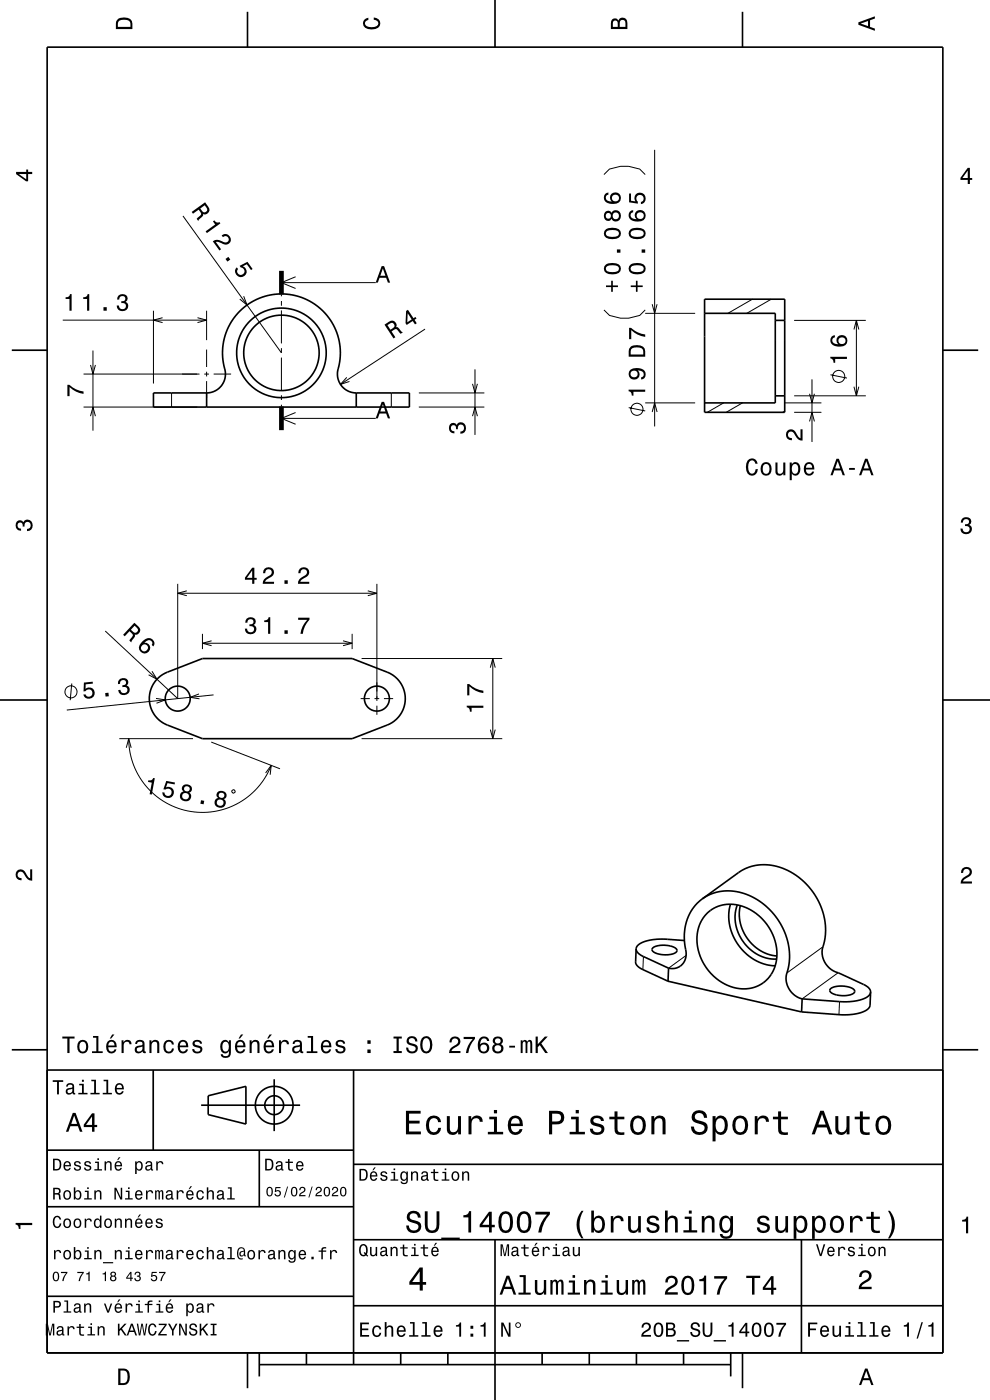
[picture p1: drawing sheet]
<svg xmlns="http://www.w3.org/2000/svg" width="210mm" height="297mm" viewBox="0 0 210 297" stroke-linecap="round" stroke-linejoin="round" font-family="sans-serif">
<g fill="none" stroke="#000" stroke-width=".21">
<path d="M128.1 37l1.2-1.1 2.3-.6h1.8l2.3 .6 1.2 1.1M138.9 31.8v58.7M38.8 45.8l20.9 29.1v-1M59.7 60h20M62.7 58.7l-3 1.3 3 1.2M13.3 67.9h30.5M17.7 79.4h24.6M19.2 77.4l.5 2 .5-2M19.7 74.4v17M32.6 65.9v15.5M34.5 67.4l-1.9 .5 1.9 .5M41.9 67.4l1.9 .5-1.9 .5"/>
<path d="M43.3 79.4h1M43.8 65.9v6.3M43.8 74.2v3.7M43.8 78.9v1M45.3 79.4h3.7M51.7 62.8l.7 1.9-1.5-1.3M59.7 62.5v.4M59.7 63.9v1M59.7 65.9v7M59.7 75.9v7M90.2 69.8l-18 11.7M100.8 78.4v13.9"/>
<path d="M128.1 65.8l1.2 1.1 2.3 .6h1.8l2.3-.6 1.2-1.1M136.9 66.5h10.6M138.3 64.5l.6 2 .5-2M159.6 63.5l-5.2 3M163.6 63.5l-5.2 3M168.5 68h15.2M176.2 79.5l3.5 .7M181.1 69.9l.6-1.9 .5 1.9M181.7 68v16M17.7 86.4h24.1M19.2 88.3l.5-1.9 .5 1.9M36.4 83.4v3"/>
<path d="M43.8 80.9v3.7M59.7 83.9v1M59.7 85.9v.4M59.7 88.8h20M62.7 87.5l-3 1.3 3 1.2M73.6 80.1l-1.4 1.4 1.9-.6M83 83.4v3M88.8 86.4h14M88.8 83.4h14M100.2 81.4l.6 2 .5-2M100.2 88.3l.6-1.9 .5 1.9M133.4 86.5l3.5 .7"/>
<path d="M136.9 85.5h10.6M138.3 87.4l.6-1.9 .5 1.9M153.5 85.5l-3.5 2M157.5 85.5l-3.5 2M166.5 87.2l-.5 .3M166.5 85.5h7.7M168.5 84h15.2M168.5 87.5h5.7M171.7 83.5l.5 2 .6-2M171.7 89.4l.5-1.9 .6 1.9M172.2 80.5v13.3M181.1 82l.6 2 .5-2"/>
<path d="M37.7 123.9v24.3l-15.4-14.3M37.7 125.9h42.2M39.6 125.3l-1.9 .6 1.9 .5M42.9 134.5v3.2M42.9 136.5h31.8M44.9 135.9l-2 .6 2 .5M72.8 135.9l1.9 .6-1.9 .5M74.7 134.5v3.2M76.7 139.7h29.8M78 125.3l1.9 .6-1.9 .5M79.9 123.9v24.8M104.5 139.7v17"/>
<path d="M15.2 145l-.3 3.5M25.3 156.7h15.6M26.8 158.6l.5-1.9 .5 1.9M27.3 156.7l.2 2.7 .8 2.7 1.1 2.5 1.6 2.2 2 2 2.2 1.5 2.3 1.1 2.4 .6 2.7 .3 2.8-.1 2.6-.7 2.5-1.1 2.3-1.6 1.8-1.7 1.8-2.4 1.1-2.3M32.2 142.4l1.1 1.7-1.8-.9M33.1 148.2l2 .3-1.9 .7M42.2 147.2l-1.9 .7 2 .3M44.8 157.4l14.6 5.7M45.3 147.4l-31.1 3.2M76.5 148.2h1.9M76.7 156.7h29.8M79.4 148.2h1"/>
<path d="M79.9 149.7v1.9M81.4 148.2h2M104 141.6l.5-1.9 .6 1.9M104 154.8l.5 1.9 .6-1.9M49.2 167.7l.5-.1 .1 .5-.5 .1zM56.3 164l1.2-1.6-.2 2M136.5 202.9l-.1 2.8M145.5 202.7l-3.7 2.7M174.6 200.9l-7.7 5.5M177.8 206.4l-7.6 5.5M178.1 212.5l-.1 2.8"/>
<circle cx="177.9" cy="79.9" r="1.28"/>
<circle cx="135.1" cy="86.8" r="1.28"/>
<circle cx="15.1" cy="146.8" r="1.28"/>
</g>
<g fill="none" stroke="#000" stroke-width=".35">
<path d="M10 10h190v277h-190zM52.5 2.5v7.5M105 0v10M157.5 2.5v7.5M2.5 74.3h7.5M149.5 63.5h17v24h-17zM149.5 66.5h15v19h-15M164.5 68h2M200 74.3h7.5M43.8 83.4a4.1 4.1 0 0 0 3.7-6 12.5 12.5 0 0 1 13.1-15 12.5 12.5 0 0 1 11 16.6 4 4 0 0 0 4 4.4M43.8 83.4h-11.2v3h54.2v-3h-11.2M43.8 83.4v3"/>
<path d="M75.6 83.4v3M164.5 84h2M0 148.5h10M33.4 143.9l1.9-1.2 7.6-3h31.8l7.4 2.9a6 6 0 0 1 3.9 5.6 6 6 0 0 1-3.9 5.6l-7.4 2.9h-31.8l-7.4-2.9a6 6 0 0 1-2.1-9.9zM200 148.5h10M145.2 199.5l-4.2-.3-2.2 .1a4.6 4.6 0 0 0-3.8 1.7l-.1 .3M149 190.7a10.6 10.6 0 0 0-3.5 11.3 2.98 2.98 0 0 1-3.7 3.4M149 190.7l.4-.3a11.1 11.1 0 0 1 13.3 2.1l2.3 2.6 .9 1.5 .8 1.8 .7 3.1 .1 1.6-.2 1.8a6.9 6.9 0 0 0-.4 3.8 4.6 4.6 0 0 0 3.3 3.2M149 190.7l7.7-5.6a10.8 10.8 0 0 1 13.1 1.3l1.3 1.2 1.3 1.5 .9 1.5 .9 1.8 .6 1.9 .2 1.6 .1 1.6-.2 1.9a6.9 6.9 0 0 0-.4 3.8 4.6 4.6 0 0 0 3.3 3.2l5.3 2.4a2.19 2.19 0 0 1 1.6 1.7M149.9 193.8a7.9 7.9 0 0 1 10.6 0 10.2 10.2 0 0 1 3.3 12.6 7.3 7.3 0 0 1-10.3 2.2 10.4 10.4 0 0 1-4.9-12.9zM155 191.8a10.6 10.6 0 0 0 9.4 13.1M156.4 192a8.8 8.8 0 0 0 8.3 11.5"/>
<path d="M157 192.1a9 9 0 0 0 7.8 10.7M134.9 201.3l-.1 2.8a2.1 2.1 0 0 0 1.6 1.6l5.3 2.5M134.9 201.3a2.09 2.09 0 0 0 1.6 1.6l5.3 2.5M138.5 201.1a4.8 4.8 0 0 1 5 .3l.1 .3a2.2 2.2 0 0 1-2.4 .9 3.3 3.3 0 0 1-2.9-1.1zM141.7 208.2l28.3 6.5M141.8 205.4l-.1 2.8M170.2 211.9l-.2 2.8M176.2 209.8a4.8 4.8 0 0 1 5 .2 .71 .71 0 0 1-.7 1 5 5 0 0 1-4.4-.6l-.1-.3zM184.7 210.5a2.63 2.63 0 0 1-2.4 1.7l-1.8 .3h-1.7l-8.6-.6M184.7 210.5l-.1 2.7a2.64 2.64 0 0 1-2.4 1.7l-1.8 .3-1.7 .1-8.7-.6M2.5 222.7h7.5M10 227h190"/>
<path d="M32.5 227v17M42.7 234.5h21M44.2 232.5l8-2v8l-8-2zM58.2 229v11M75 227v62.5M200 222.7h7.5M10 244h65M10 256h65M55 244v12M75 247h125M10 275h65M75 277h125"/>
<path d="M75 263h125M105 263v34M170 263v24M52.5 287v7.5M55 289.5h100M55 287v5M65 287v2.5M85 287v2.5M95 287v2.5M115 287v2.5M125 287v2.5M135 287v2.5"/>
<path d="M145 287v2.5M155 287v5M157.5 287v7.5"/>
<circle cx="59.7" cy="74.9" r="8"/>
<circle cx="59.7" cy="74.9" r="9.5"/>
<circle cx="37.7" cy="148.2" r="2.65"/>
<circle cx="79.9" cy="148.2" r="2.65"/>
<circle cx="58.2" cy="234.5" r="4"/>
<circle cx="58.2" cy="234.5" r="2"/>
</g>
<path d="M59.7 57.5v5M59.7 86.3v5" fill="none" stroke="#000" stroke-width="1" stroke-linecap="butt"/>
<g fill="#000">
<path d="M25 4a2.2 2.2 0 0 0-.4 2.2h3.5v-1.2a1.42 1.42 0 0 0-1.8-1.3zM25.3 4.4a2.13 2.13 0 0 1 2.3 .3l.1 1h-2.7l.1-1z" fill-rule="evenodd"/>
<path d="M77.3 4.2l.8-.4v.4a.7 .7 0 0 0-.7 .5 .7 .7 0 0 0 .4 .8 1.7 1.7 0 0 0 2.5-.5 .9 .9 0 0 0-1-.8v-.5a1.24 1.24 0 0 1 1.4 1.1 1.24 1.24 0 0 1-1.1 1.4 2.22 2.22 0 0 1-2.5-.7l-.1-.5z" fill-rule="evenodd"/>
<path d="M129.8 4.2l-.2 .7v1.3h3.5v-1.4a.98 .98 0 0 0-.8-1 .98 .98 0 0 0-1.1 .6 .83 .83 0 0 0-1.4-.2zM130.1 4.5a.54 .54 0 0 1 .7-.1 .54 .54 0 0 1 .2 .6v.7h-1zM131.6 4.4a.62 .62 0 0 1 .7-.1 .62 .62 0 0 1 .4 .6v.8h-1.2z" fill-rule="evenodd"/>
<path d="M182.1 4.7v.6l3.5 1.2v-.4l-1-.4v-1.4l1-.4v-.4zM182.6 5l1.5-.5v1z" fill-rule="evenodd"/>
<path d="M3.4 36.5v.4l2.1 1.6h.5v-1.6h.8v-.4h-.8v-.5h-.4v.5zM4 36.9h1.6v1.1z" fill-rule="evenodd"/>
<path d="M205.3 35.6l-1.6 2.1v.5h1.6v.8h.4v-.8h.5v-.4h-.5v-2.2zM205.3 36.2v1.6h-1.1z" fill-rule="evenodd"/>
<path d="M40.7 45l.2 .3 1.2-.8a.85 .85 0 0 1 .3 1.3l-.7 .6 .3 .5 1.1-1.1v-.4a.97 .97 0 0 0 1.1-.3 .97 .97 0 0 0 0-1.2l-.7-1zM42.5 44.2l.9-.7a1.09 1.09 0 0 1 .5 1.2 .6 .6 0 0 1-.6 .4 .6 .6 0 0 1-.5-.4z" fill-rule="evenodd"/>
<path d="M45.2 47l.4 .6-2 1.5 .3 .3 2.9-2-.2-.3a.77 .77 0 0 1-1.1-.3zM45.1 51.2l1.4 1.9 .4-.2-1.1-1.6a2.25 2.25 0 0 1 1.8 .6 1.14 1.14 0 0 0 1.3-1.5 1.14 1.14 0 0 0-1.9-.5l.3 .4a.71 .71 0 0 1 1-.1 .71 .71 0 0 1 .1 1 .71 .71 0 0 1-1 .1 1.8 1.8 0 0 0-2.3-.1zM47.8 54.9l.4 .6 .7-.4-.5-.6zM50.2 56.7a1.21 1.21 0 0 0 .1 1.8 1.21 1.21 0 0 0 1.8-.3 1.21 1.21 0 0 0-.6-1.7l.9-.4 .8 1.2 .4-.2-1.1-1.6-1.7 .9 .3 .3a.79 .79 0 0 1 .8 .9 .79 .79 0 0 1-.9 .7 .79 .79 0 0 1-.7-1l.2-.2z" fill-rule="evenodd"/>
<path d="M81 56.5l-1.3 3.5h.4l.4-1.1h1.4l.4 1.1h.5l-1.3-3.5zM81.2 57l.6 1.5h-1.1z" fill-rule="evenodd"/>
<path d="M13.9 63.1v.3h.8v2.5h.5v-3.5h-.3a.77 .77 0 0 1-1 .7zM17.7 63.1v.3h.8v2.5h.4v-3.5h-.3a.77 .77 0 0 1-.9 .7zM21.9 65.2v.7h.7v-.7zM25.1 62.7l-.3 .8h.5a.62 .62 0 0 1 .3-.7 .62 .62 0 0 1 .8 .3 .62 .62 0 0 1-.2 .8h-.5v.4a.72 .72 0 0 1 1 .4 .72 .72 0 0 1-.5 1 .72 .72 0 0 1-.9-.5l-.1-.4h-.4a1.18 1.18 0 0 0 1.5 1.2 1.18 1.18 0 0 0 .6-1.8l-.3-.2a.9 .9 0 0 0 .4-1.1 .9 .9 0 0 0-1.1-.5z" fill-rule="evenodd"/>
<path d="M81.6 68.9l1.9 2.9 .4-.3-.8-1.2a1.08 1.08 0 0 1 1.1-.4l.8 .9 .4-.3-1-1.1h-.4a.97 .97 0 0 0-.3-1.2 .97 .97 0 0 0-1.2 0zM82.2 69a1.09 1.09 0 0 1 1.2-.4 .6 .6 0 0 1 .3 .5 .6 .6 0 0 1-.4 .6l-.5 .2z" fill-rule="evenodd"/>
<path d="M86.1 66l-.1 2.6 .3 .3 1.2-.8 .5 .7 .4-.2-.5-.8 .4-.2-.2-.4-.4 .3-1.2-1.8zM86.5 66.4l.8 1.4-.9 .6z" fill-rule="evenodd"/>
<path d="M128.5 60.6v.3h1.1v1h.4v-1h1.1v-.3h-1.1v-1h-.4v1zM128.5 56.1a1.13 1.13 0 0 0-.4 1.2 1.13 1.13 0 0 0 1 .8 2.28 2.28 0 0 0 2.5-.6 1.14 1.14 0 0 0-.9-1.6 2.85 2.85 0 0 0-2.2 .2zM128.6 56.7a2.37 2.37 0 0 1 2.6 0v.6a2.37 2.37 0 0 1-2.6 0zM130.9 52.9v.7h.7v-.7zM128.5 48.6a1.13 1.13 0 0 0-.4 1.2 1.13 1.13 0 0 0 1 .9 2.28 2.28 0 0 0 2.5-.7 1.14 1.14 0 0 0-.9-1.6 2.85 2.85 0 0 0-2.2 .2zM128.6 49.2a2.37 2.37 0 0 1 2.6 0v.7a2.37 2.37 0 0 1-2.6 0zM128.3 45a1.06 1.06 0 0 0-.2 1.3 1.06 1.06 0 0 0 1.3 .5l.3-.4a1.11 1.11 0 0 0 1.6 .4 1.11 1.11 0 0 0 .3-1.5 1.03 1.03 0 0 0-.9-.7 1.03 1.03 0 0 0-1 .6l-.1-.2a.84 .84 0 0 0-1.3 0zM129.9 45.8a.75 .75 0 0 1 1.5 0 .75 .75 0 0 1-1.5 0zM128.5 45.8a.6 .6 0 0 1 1.2 0 .6 .6 0 0 1-1.2 0zM128.3 41.2a1.33 1.33 0 0 0 0 1.4 1.33 1.33 0 0 0 1.3 .7 1.63 1.63 0 0 0 2.1-1.3 1.15 1.15 0 0 0-1.6-1.1 1.15 1.15 0 0 0-.3 1.9 1.02 1.02 0 0 1-1.3-.9 .58 .58 0 0 1 .6-.6v-.5zM129.8 42a.75 .75 0 0 1 1.5 0 .75 .75 0 0 1-1.5 0z" fill-rule="evenodd"/>
<path d="M133.8 73.5a2.2 2.2 0 0 0-.4 2.2h3.5v-1.2a1.42 1.42 0 0 0-1.8-1.3zM134.1 73.9a2.13 2.13 0 0 1 2.3 .3v1h-2.6l.1-1zM133.4 69.5v2.4h.5v-1.9a5.2 5.2 0 0 0 3 1.5v-.5a5.3 5.3 0 0 1-3-1.5z" fill-rule="evenodd"/>
<path d="M133.8 60.6v.3h1.1v1h.3v-1h1.1v-.3h-1.1v-1h-.3v1zM133.8 56.1a1.13 1.13 0 0 0-.4 1.2 1.13 1.13 0 0 0 1 .8 2.28 2.28 0 0 0 2.5-.6 1.14 1.14 0 0 0-1-1.6 2.86 2.86 0 0 0-2.1 .2zM133.8 56.7a2.37 2.37 0 0 1 2.7 0v.6a2.37 2.37 0 0 1-2.7 0zM136.1 52.9v.7h.8v-.7zM133.8 48.6a1.13 1.13 0 0 0-.4 1.2 1.13 1.13 0 0 0 1 .9 2.28 2.28 0 0 0 2.5-.7 1.14 1.14 0 0 0-1-1.6 2.86 2.86 0 0 0-2.1 .2zM133.8 49.2a2.37 2.37 0 0 1 2.7 0v.7a2.37 2.37 0 0 1-2.7 0zM133.6 44.9a1.33 1.33 0 0 0-.1 1.5 1.33 1.33 0 0 0 1.4 .6 1.63 1.63 0 0 0 2.1-1.3 1.15 1.15 0 0 0-1.6-1.1 1.15 1.15 0 0 0-.4 1.9 1.02 1.02 0 0 1-1.3-.8 .58 .58 0 0 1 .6-.7v-.4zM135.1 45.8a.75 .75 0 0 1 1.5 0 .75 .75 0 0 1-1.5 0zM133.4 41.1v1.8l1.9 .3v-.4a.8 .8 0 0 1-.2-1.2 .8 .8 0 0 1 1.2 0 .8 .8 0 0 1-.3 1.2v.5a1.21 1.21 0 0 0 1-1.5 1.21 1.21 0 0 0-1.6-.8 1.21 1.21 0 0 0-.6 1.7l-.9-.1v-1.5z" fill-rule="evenodd"/>
<path d="M176.1 75.7v.3a.77 .77 0 0 1 .7 1h.4v-.9h2.5v-.4zM176.4 71.4a1.33 1.33 0 0 0-.1 1.5 1.33 1.33 0 0 0 1.4 .6 1.62 1.62 0 0 0 2.1-1.2 1.15 1.15 0 0 0-1.6-1.2 1.15 1.15 0 0 0-.4 1.9 1.02 1.02 0 0 1-1.3-.8 .59 .59 0 0 1 .6-.6v-.5zM177.9 72.3a.75 .75 0 0 1 1.5 0 .75 .75 0 0 1-1.5 0z" fill-rule="evenodd"/>
<path d="M14.3 81.6h.4a5.3 5.3 0 0 0 3 1.5v.5a5.2 5.2 0 0 1-2.9-1.5v1.9h-.5z" fill-rule="evenodd"/>
<path d="M81 85.3l-1.3 3.5h.4l.4-1.1h1.4l.4 1.1h.5l-1.3-3.5zM81.2 85.8l.6 1.5h-1.1z" fill-rule="evenodd"/>
<path d="M95.5 90a.86 .86 0 0 1 1.4 .1 1.06 1.06 0 0 1 1.3-.5 1.06 1.06 0 0 1 .7 1.2 1.1 1.1 0 0 1-1.2 1.2v-.4a.71 .71 0 0 0 .7-1 .71 .71 0 0 0-1.2-.1l-.1 .6h-.4a.61 .61 0 0 0-.3-.8 .61 .61 0 0 0-.8 .2 .61 .61 0 0 0 .2 .8l.6 .2v.4a1.15 1.15 0 0 1-1.1-.6 1.15 1.15 0 0 1 .2-1.3z" fill-rule="evenodd"/>
<path d="M133.3 82.7v.3a.77 .77 0 0 1 .7 .9h.4v-.8h2.5v-.4zM133.8 78.4a1.17 1.17 0 0 0-.3 1.7 1.17 1.17 0 0 0 1.7 .2 1.17 1.17 0 0 0 .1-1.7 1.03 1.03 0 0 1 1.3 .8 .56 .56 0 0 1-.6 .6v.5a1.18 1.18 0 0 0 1-1.2 1.18 1.18 0 0 0-1.2-1.1 2.87 2.87 0 0 0-2 .2zM133.7 79.3a.75 .75 0 0 1 1.5 0 .75 .75 0 0 1-1.5 0z" fill-rule="evenodd"/>
<path d="M158.6 97.7a2.51 2.51 0 0 0 .4 3.1 1.27 1.27 0 0 0 1.8-1.3h-.5a.82 .82 0 0 1-1.1 .9 2.07 2.07 0 0 1 0-2.7 .72 .72 0 0 1 1 .7h.5a1.19 1.19 0 0 0-.8-1.1 1.19 1.19 0 0 0-1.3 .4zM161.6 98.4a1.53 1.53 0 0 0 .9 2.5 1.48 1.48 0 0 0 1.2-1.4 1.48 1.48 0 0 0-1.2-1.5l-.5 .1zM162 98.7a.67 .67 0 0 1 .7-.3 .67 .67 0 0 1 .5 .6 1.11 1.11 0 0 1-.7 1.5 1.17 1.17 0 0 1-.5-1.8zM164.5 98.1v1.8a.89 .89 0 0 0 .6 1 .89 .89 0 0 0 1.1-.5v.4h.4v-2.7h-.5v1.6a.64 .64 0 0 1-.3 .8 .64 .64 0 0 1-.9-.3v-2.1zM167.5 98.1v3.8h.5v-1.5a.93 .93 0 0 0 1 .5 .93 .93 0 0 0 .7-.8 1.51 1.51 0 0 0-1-2.1l-.4 .1-.3 .4v-.4zM168.1 98.7a.63 .63 0 0 1 .7-.3 .63 .63 0 0 1 .5 .6 1.13 1.13 0 0 1-.6 1.5 1.18 1.18 0 0 1-.6-1.8zM170.8 98.4a1.54 1.54 0 0 0 .8 2.5 1.06 1.06 0 0 0 1.1-.8h-.4l-.3 .3-.3 .1a.76 .76 0 0 1-.7-.9h1.7a1.16 1.16 0 0 0-.5-1.4 1.16 1.16 0 0 0-1.4 .2zM171.2 98.6a.66 .66 0 0 1 .7-.1 .66 .66 0 0 1 .4 .7h-1.3zM177.4 97.3l-1.2 3.5h.4l.4-1h1.4l.4 1h.4l-1.3-3.5zM177.7 97.8l.5 1.6h-1.1zM180.1 99.3v.4h1.2v-.4zM183.5 97.3l-1.3 3.5h.5l.4-1h1.4l.3 1h.5l-1.3-3.5zM183.8 97.8l.5 1.6h-1.1z" fill-rule="evenodd"/>
<path d="M167 91.4a1.22 1.22 0 0 1 2 .7l.4 .6 .4 .3v-1.9h.4v2.4a1.8 1.8 0 0 1-1.7-1.4 .71 .71 0 0 0-.9-.5 .71 .71 0 0 0-.5 .8 .71 .71 0 0 0 .9 .5v.5a1.19 1.19 0 0 1-1.2-.7 1.19 1.19 0 0 1 .2-1.3z" fill-rule="evenodd"/>
<path d="M3.6 110.6a.86 .86 0 0 1 1.4 .2 1.06 1.06 0 0 1 1.2-.5 1.06 1.06 0 0 1 .7 1.2 1.1 1.1 0 0 1-1.2 1.2v-.5a.71 .71 0 0 0 .8-1 .71 .71 0 0 0-1.3-.1v.6h-.4a.61 .61 0 0 0-.3-.8 .61 .61 0 0 0-.8 .3 .61 .61 0 0 0 .2 .8l.6 .1v.5a1.15 1.15 0 0 1-1.2-.7 1.15 1.15 0 0 1 .3-1.3z" fill-rule="evenodd"/>
<path d="M204.1 110a1.08 1.08 0 0 1 1.4-.2 1.08 1.08 0 0 1 .4 1.3l-.3 .3a1.06 1.06 0 0 1 .5 1.2 1.06 1.06 0 0 1-1.2 .7 1.1 1.1 0 0 1-1.2-1.2h.5a.71 .71 0 0 0 1 .8 .71 .71 0 0 0 .1-1.3h-.6v-.4a.61 .61 0 0 0 .8-.3 .61 .61 0 0 0-.2-.8 .61 .61 0 0 0-.9 .2l-.1 .6h-.5z" fill-rule="evenodd"/>
<path d="M28.5 132.1l-2.4 2.6 .4 .3 1-1.1a.84 .84 0 0 1 .5 1.2l-.6 .8 .4 .4 .8-1.3v-.4a.97 .97 0 0 0 1.1-.5 .97 .97 0 0 0-.3-1.2zM28.6 132.7a1.09 1.09 0 0 1 .7 1.1 .6 .6 0 0 1-.5 .4 .6 .6 0 0 1-.6-.2l-.4-.4z" fill-rule="evenodd"/>
<path d="M30.1 136.2a1.26 1.26 0 0 0-.5 1.9 1.26 1.26 0 0 0 1.9 .2 1.11 1.11 0 0 0 .3-1.3 1.11 1.11 0 0 0-1.2-.7 1.02 1.02 0 0 1 1.5-.3 .58 .58 0 0 1 .1 .8l.3 .3a1.18 1.18 0 0 0-.2-1.5 1.18 1.18 0 0 0-1.6 .1zM29.9 137.4a.75 .75 0 0 1 1.5 0 .75 .75 0 0 1-1.5 0z" fill-rule="evenodd"/>
<path d="M52.3 131.2l-.3 .9h.5a.62 .62 0 0 1 .3-.8 .62 .62 0 0 1 .8 .3 .62 .62 0 0 1-.2 .8h-.5v.4a.72 .72 0 0 1 .9 .5 .72 .72 0 0 1-.4 .9 .72 .72 0 0 1-.9-.5l-.1-.3h-.5a1.18 1.18 0 0 0 1.6 1.2 1.18 1.18 0 0 0 .6-1.9l-.3-.1a.97 .97 0 0 0 .2-1.4 .97 .97 0 0 0-1.3-.2zM56 131.6v.4h.9v2.5h.4v-3.6h-.3a.77 .77 0 0 1-1 .7zM60.3 133.7v.8h.7v-.8zM63.2 131v.5h2a5.2 5.2 0 0 0-1.5 3h.5a5.2 5.2 0 0 1 1.4-3v-.5z" fill-rule="evenodd"/>
<path d="M53.5 120.4l-1.5 2.1v.5h1.5v.9h.5v-.9h.4v-.4h-.4v-2.2zM53.5 121v1.6h-1.1zM56.1 120.7l-.2 .3-.1 .6h.5a.7 .7 0 0 1 .5-.8 .7 .7 0 0 1 .8 .5 .7 .7 0 0 1-.5 .8 1.8 1.8 0 0 0-1.4 1.8h2.4v-.5h-1.9a2.19 2.19 0 0 1 1.5-1.1 1.13 1.13 0 0 0 .1-1.7 1.13 1.13 0 0 0-1.7 .1zM60.3 123.1v.8h.7v-.8zM63.6 120.7l-.3 .9h.4a.7 .7 0 0 1 .6-.8 .7 .7 0 0 1 .8 .5 .7 .7 0 0 1-.5 .8 1.8 1.8 0 0 0-1.4 1.8h2.4v-.5h-1.9a2.19 2.19 0 0 1 1.5-1.1 1.13 1.13 0 0 0 .1-1.7 1.13 1.13 0 0 0-1.7 .1z" fill-rule="evenodd"/>
<path d="M17.8 144.8l-.1 1.9 .4-.1a.79 .79 0 0 1 1.1-.3 .79 .79 0 0 1 .2 1.2 .79 .79 0 0 1-1.2 0l-.1-.2h-.4a1.21 1.21 0 0 0 1.6 .9 1.21 1.21 0 0 0 .6-1.7 1.21 1.21 0 0 0-1.8-.4l.1-.9 1.5-.2v-.4zM22.3 147l.1 .8 .7-.1-.1-.7zM25.2 144.2l-.2 .9h.5a.62 .62 0 0 1 .2-.8 .62 .62 0 0 1 .8 .2 .62 .62 0 0 1-.1 .8l-.5 .1 .1 .4a.72 .72 0 0 1 1 .3 .72 .72 0 0 1-.4 1 .72 .72 0 0 1-1-.4l-.1-.4-.4 .1a1.18 1.18 0 0 0 1.6 1 1.18 1.18 0 0 0 .4-1.9l-.2-.1a.9 .9 0 0 0 .2-1.1 .9 .9 0 0 0-1.1-.4z" fill-rule="evenodd"/>
<path d="M99 149.7v.3a.77 .77 0 0 1 .7 1h.3v-.8h2.5v-.5zM99.1 145.1v2.4h.5v-1.9a5.2 5.2 0 0 0 2.9 1.4v-.5a5.3 5.3 0 0 1-3-1.4z" fill-rule="evenodd"/>
<path d="M31.5 165.5l-.1 .4 .8 .1-.5 2.5 .5 .1 .6-3.5-.3-.1a.78 .78 0 0 1-1 .5zM35.3 165.7l-.6 1.7 .4 .1a.79 .79 0 0 1 1.1 0 .79 .79 0 0 1-.1 1.2 .79 .79 0 0 1-1.2-.3v-.3h-.5a1.21 1.21 0 0 0 1.3 1.3 1.21 1.21 0 0 0 1.1-1.5 1.21 1.21 0 0 0-1.6-.9l.3-.9 1.5 .3 .1-.4zM38.7 166.8a.8 .8 0 0 0 .2 1.1 1.11 1.11 0 0 0-.7 1.4 1.11 1.11 0 0 0 1.5 .7 1.03 1.03 0 0 0 .8-.8 1.03 1.03 0 0 0-.4-1.1 .89 .89 0 0 0 .6-1 .89 .89 0 0 0-.9-.7h-.4zM38.6 168.9a.75 .75 0 0 1 1.5 0 .75 .75 0 0 1-1.5 0zM39 167.4a.6 .6 0 0 1 1.2 0 .6 .6 0 0 1-1.2 0zM42.6 169.8l-.1 .7 .7 .1 .1-.7zM46.1 168.1a.8 .8 0 0 0 .1 1.2 1.11 1.11 0 0 0-.7 1.4 1.11 1.11 0 0 0 1.5 .7 1.03 1.03 0 0 0 .9-.8 1.03 1.03 0 0 0-.4-1.1 .89 .89 0 0 0 .6-1 .89 .89 0 0 0-.9-.7h-.5zM46 170.3a.71 .71 0 0 1 1.4 0 .71 .71 0 0 1-1.4 0zM46.4 168.7a.6 .6 0 0 1 1.2 0 .6 .6 0 0 1-1.2 0z" fill-rule="evenodd"/>
<path d="M3.6 184.7a1.22 1.22 0 0 1 2 .8l.4 .5 .4 .3v-1.9h.4v2.4a1.8 1.8 0 0 1-1.7-1.4 .71 .71 0 0 0-.9-.5 .71 .71 0 0 0-.5 .9 .71 .71 0 0 0 .9 .5v.4a1.19 1.19 0 0 1-1.2-.6 1.19 1.19 0 0 1 .2-1.4z" fill-rule="evenodd"/>
<path d="M204.2 184.2a1.18 1.18 0 0 1 1.9 .3 1.18 1.18 0 0 1-1 1.7l-.5 .4-.3 .4h1.9v.4h-2.4a1.81 1.81 0 0 1 1.4-1.7 .71 .71 0 0 0 .5-.9 .71 .71 0 0 0-.9-.5 .71 .71 0 0 0-.5 .9h-.5z" fill-rule="evenodd"/>
<path d="M11.2 229.2v.3h.9v2.7h.4v-2.7h.9v-.3zM14.3 230l-.3 .5h.4a.47 .47 0 0 1 .6-.4 .47 .47 0 0 1 .3 .6l-.2 .1a.84 .84 0 0 0-1 .2 .84 .84 0 0 0 0 1.1 .9 .9 0 0 0 1.3-.2l.1 .2 .5 .1v-.3l-.3-.1v-.1v-1.2a.87 .87 0 0 0-.6-.7 .87 .87 0 0 0-.8 .2zM14.4 231.3l.9-.3a.66 .66 0 0 1-.1 .7 .66 .66 0 0 1-.8 .1zM16.8 229.9v.3h.6v1.6h-.8v.4h2v-.4h-.8v-1.9zM17.4 229.1v.4h.4v-.4zM19.4 229.1v.3h.6v2.4h-.8v.4h1.9v-.4h-.7v-2.7zM22 229.1v.3h.6v2.4h-.8v.4h1.9v-.4h-.7v-2.7zM24.6 230.1a1.32 1.32 0 0 0 .7 2.1 .9 .9 0 0 0 .9-.7h-.3l-.2 .3-.4 .1a.65 .65 0 0 1-.5-.8h1.5a1 1 0 0 0-.4-1.2 1 1 0 0 0-1.3 .2zM24.9 230.3a.57 .57 0 0 1 .7-.1 .57 .57 0 0 1 .3 .6h-1.1z" fill-rule="evenodd"/>
<path d="M13.2 219.9v.4h1.1v3.1h.5v-3.1h1v-.4zM16.7 221a1.53 1.53 0 0 0 .9 2.5 1.48 1.48 0 0 0 1.1-1.5 1.48 1.48 0 0 0-1.1-1.4l-.5 .1zM17 221.3a.67 .67 0 0 1 .7-.3 .67 .67 0 0 1 .5 .6 1.11 1.11 0 0 1-.6 1.5 1.17 1.17 0 0 1-.6-1.8zM19.7 219.8v.3h.7v2.9h-.9v.4h2.3v-.4h-.9v-3.2zM23.8 219.5l-.5 .8h.3l.7-.8zM22.8 221a1.54 1.54 0 0 0 .8 2.5 1.05 1.05 0 0 0 1.1-.9h-.4l-.3 .4-.3 .1a.76 .76 0 0 1-.7-.9h1.7a1.16 1.16 0 0 0-.4-1.4 1.16 1.16 0 0 0-1.5 .2zM23.2 221.2a.66 .66 0 0 1 .8-.1 .66 .66 0 0 1 .3 .7h-1.3zM25.8 220.7v2.7h.4v-1.6a.66 .66 0 0 1 .4-.7 .66 .66 0 0 1 .8 .2l.1 .2h.4a.89 .89 0 0 0-.7-.9 .89 .89 0 0 0-1 .5v-.4zM28.9 220.8l-.2 .7h.4a.55 .55 0 0 1 .7-.6 .55 .55 0 0 1 .3 .8l-.2 .1a1 1 0 0 0-1 .2 1 1 0 0 0-.3 1 .94 .94 0 0 0 1.7 0l.1 .4h.5v-.3l-.2-.1v-1.6a1.02 1.02 0 0 0-1.8-.6zM29.1 222.3l1.1-.3a.77 .77 0 0 1-.2 .9 .77 .77 0 0 1-.9 .1zM31.7 220.7v2.7h.4v-1.6a.63 .63 0 0 1 .4-.7 .63 .63 0 0 1 .8 .3l.1 2h.4v-1.8a.89 .89 0 0 0-.6-1 .89 .89 0 0 0-1.1 .5v-.4zM35 221a1.53 1.53 0 0 0 .8 2.5 1.05 1.05 0 0 0 1.1-1.1h-.4a.67 .67 0 0 1-.7 .7 .67 .67 0 0 1-.7-.6 1.12 1.12 0 0 1 .7-1.5 .6 .6 0 0 1 .7 .6h.4a1.09 1.09 0 0 0-.8-1 1.09 1.09 0 0 0-1.1 .4zM38 221a1.54 1.54 0 0 0 .8 2.5 1.05 1.05 0 0 0 1.1-.9h-.5l-.2 .4-.4 .1a.76 .76 0 0 1-.6-.9h1.7a1.16 1.16 0 0 0-.5-1.4 1.16 1.16 0 0 0-1.4 .2zM38.3 221.2a.66 .66 0 0 1 .8-.1 .66 .66 0 0 1 .4 .7h-1.3zM41.1 220.8a.76 .76 0 0 0-.2 .9 .76 .76 0 0 0 .7 .5l.9 .3a.63 .63 0 0 1-.6 .6 .63 .63 0 0 1-.7-.5h-.4a1.07 1.07 0 0 0 1.2 .9 1.07 1.07 0 0 0 .9-1.2l-.4-.4-1.1-.3a.54 .54 0 0 1 .4-.7 .54 .54 0 0 1 .6 .5h.5a1.03 1.03 0 0 0-.7-.8 1.03 1.03 0 0 0-1.1 .2zM47 221a1.57 1.57 0 0 0 .8 2.5l.4-.1 .4-.4a.73 .73 0 0 1-.4 1 .73 .73 0 0 1-.9-.4h-.5a1.09 1.09 0 0 0 1.3 .9 1.09 1.09 0 0 0 .9-1.2v-2.6h-.4v.4l-.4-.4a.89 .89 0 0 0-1.2 .3zM47.3 221.3a.63 .63 0 0 1 .7-.3 .63 .63 0 0 1 .5 .6 1.11 1.11 0 0 1-.7 1.5 1.2 1.2 0 0 1-.5-1.8zM51.1 219.5l-.5 .8h.3l.7-.8zM50.1 221a1.54 1.54 0 0 0 .8 2.5 1.06 1.06 0 0 0 1.1-.9h-.4l-.2 .4-.4 .1a.76 .76 0 0 1-.7-.9h1.8a1.16 1.16 0 0 0-.5-1.4 1.16 1.16 0 0 0-1.5 .2zM50.5 221.2a.66 .66 0 0 1 .8-.1 .66 .66 0 0 1 .3 .7h-1.3zM52.9 220.7v2.7h.5v-1.6a.63 .63 0 0 1 .4-.7 .63 .63 0 0 1 .8 .3v2h.4v-1.8a.89 .89 0 0 0-.6-1 .89 .89 0 0 0-1 .5v-.4zM57.2 219.5l-.5 .8h.3l.7-.8zM56.2 221a1.54 1.54 0 0 0 .8 2.5 1.06 1.06 0 0 0 1.1-.9h-.4l-.3 .4-.3 .1a.76 .76 0 0 1-.7-.9h1.7a1.16 1.16 0 0 0-.4-1.4 1.16 1.16 0 0 0-1.5 .2zM56.6 221.2a.66 .66 0 0 1 .8-.1 .66 .66 0 0 1 .3 .7h-1.3zM59.2 220.7v2.7h.4v-1.6a.67 .67 0 0 1 .4-.7 .67 .67 0 0 1 .8 .2l.1 .2h.4a.89 .89 0 0 0-.7-.9 .89 .89 0 0 0-1 .5v-.4zM62.3 220.8l-.2 .7h.4a.55 .55 0 0 1 .7-.6 .55 .55 0 0 1 .3 .8l-.2 .1a1 1 0 0 0-1 .2 1 1 0 0 0-.3 1 .94 .94 0 0 0 1.7 0l.1 .4h.5v-.3l-.2-.1v-.2v-1.4a1.02 1.02 0 0 0-.7-.8 1.02 1.02 0 0 0-1.1 .2zM62.5 222.3l1.1-.3a.77 .77 0 0 1-.2 .9 .77 .77 0 0 1-.9 .1l-.1-.4zM65.3 219.8v.3h.7v2.9h-.9v.4h2.2v-.4h-.9v-3.2zM68.4 221a1.54 1.54 0 0 0 .8 2.5 1.05 1.05 0 0 0 1-.9h-.4l-.2 .4-.4 .1a.76 .76 0 0 1-.7-.9h1.8a1.16 1.16 0 0 0-.5-1.4 1.16 1.16 0 0 0-1.4 .2zM68.7 221.2a.66 .66 0 0 1 .8-.1 .66 .66 0 0 1 .3 .7h-1.3zM71.4 220.8a.76 .76 0 0 0-.2 .9 .76 .76 0 0 0 .7 .5l.9 .3a.63 .63 0 0 1-.6 .6 .63 .63 0 0 1-.6-.5h-.5a1.07 1.07 0 0 0 1.2 .9 1.07 1.07 0 0 0 .9-1.2l-.4-.4-1.1-.3a.54 .54 0 0 1 .5-.7 .54 .54 0 0 1 .6 .5h.4a1.03 1.03 0 0 0-.7-.8 1.03 1.03 0 0 0-1.1 .2zM77.9 222.6v.8h.7v-.8zM77.9 220.7v.7h.7v-.7zM83.5 219.9v.4h.6v2.7h-.6v.4h1.7v-.4h-.6v-2.7h.6v-.4zM86.5 220.1a.96 .96 0 0 0-.2 1.1 .96 .96 0 0 0 .9 .6 .77 .77 0 0 1 .9 .9 .84 .84 0 0 1-.9 .3 .84 .84 0 0 1-.6-.8h-.5a1.21 1.21 0 0 0 1.5 1.3 1.21 1.21 0 0 0 .8-1.8l-1.2-.4a.58 .58 0 0 1-.4-.8 .58 .58 0 0 1 .8-.2l.3 .1 .2 .5h.4a1.16 1.16 0 0 0-.7-1.1 1.16 1.16 0 0 0-1.3 .3zM89.5 220.3a2.53 2.53 0 0 0 .4 3.1 1.21 1.21 0 0 0 1.7-1 1.93 1.93 0 0 0-.9-2.6l-.8 .1zM90.1 220.3l.3-.1a1.7 1.7 0 0 1 .3 2.8l-.3 .1a1.69 1.69 0 0 1-.3-2.8zM95.7 220.2l-.3 .4-.1 .5h.5a.7 .7 0 0 1 .5-.8 .7 .7 0 0 1 .9 .5 .7 .7 0 0 1-.5 .9 1.8 1.8 0 0 0-1.4 1.7h2.4v-.4h-1.9a2.2 2.2 0 0 1 1.4-1.2 1.13 1.13 0 0 0 .1-1.7 1.13 1.13 0 0 0-1.6 .1zM98.4 220v.4h1.9a5.2 5.2 0 0 0-1.5 3h.5a5.3 5.3 0 0 1 1.4-3v-.4zM101.9 220.2a2.39 2.39 0 0 0 .2 3.2 1.16 1.16 0 0 0 1.5-.3 1.16 1.16 0 0 0-.2-1.6 1.16 1.16 0 0 0-1.5 .1 1.02 1.02 0 0 1 .8-1.3 .58 .58 0 0 1 .6 .5h.5a1.12 1.12 0 0 0-.8-.9 1.12 1.12 0 0 0-1.1 .3zM101.8 222.3a.75 .75 0 0 1 1.5 0 .75 .75 0 0 1-1.5 0zM104.8 220.1a.83 .83 0 0 0 .2 1.4 1.11 1.11 0 0 0-.4 1.6 1.11 1.11 0 0 0 1.5 .3 1.03 1.03 0 0 0 .7-.9 1.03 1.03 0 0 0-.6-1 .88 .88 0 0 0 .4-1.1 .88 .88 0 0 0-1-.5zM104.9 222.4a.71 .71 0 0 1 1.4 0 .71 .71 0 0 1-1.4 0zM105 220.8a.6 .6 0 0 1 1.2 0 .6 .6 0 0 1-1.2 0zM108 221.8v.4h1.2v-.4zM110.5 220.7v2.7h.4v-2.1l.2-.3h.3l.1 .3v2.1h.4v-2.1l.3-.3 .2 .1 .1 .4v1.9h.4v-1.9a.69 .69 0 0 0-.5-.9l-.6 .4-.2-.3-.3-.1-.5 .4v-.3zM113.6 219.9v3.5h.5v-1.2l.4-.5 1.2 1.7h.5l-1.4-2 1.4-1.5h-.6l-1.5 1.6v-1.6z" fill-rule="evenodd"/>
<path d="M3.3 259.4h3.5v.5h-2.5v.8h-.3a.77 .77 0 0 0-.7-.9z" fill-rule="evenodd"/>
<path d="M11.3 252v2.5h.3v-1.1l.8 .1 .2 1h.4l-.2-1.1-.3-.2a.69 .69 0 0 0 .3-.8 .69 .69 0 0 0-.7-.4zM11.6 252.3h.4a.43 .43 0 0 1 .5 .4 .43 .43 0 0 1-.5 .4h-.4zM13.6 252.7a1.04 1.04 0 0 0-.1 1.3 1.04 1.04 0 0 0 1.1 .5 1.04 1.04 0 0 0 .5-1.3 1.04 1.04 0 0 0-1.2-.7zM13.9 252.9a.48 .48 0 0 1 .5-.1 .48 .48 0 0 1 .3 .4 .66 .66 0 0 1 0 .7 .66 .66 0 0 1-.7 .3 .97 .97 0 0 1-.1-1.3zM15.7 251.9v2.6h.3v-.3a.66 .66 0 0 0 .7 .3 .66 .66 0 0 0 .5-.6 .9 .9 0 0 0 0-1 .9 .9 0 0 0-1-.3l-.2 .2v-.9zM16.1 252.9a.45 .45 0 0 1 .5-.1 .45 .45 0 0 1 .3 .4 .65 .65 0 0 1 0 .7 .65 .65 0 0 1-.6 .3 .98 .98 0 0 1-.2-1.3zM18 252.6v.3h.5v1.3h-.7v.3h1.7v-.3h-.7v-1.6zM18.5 251.9v.3h.3v-.3zM20 252.5v2h.3v-1.1a.45 .45 0 0 1 .4-.7 .45 .45 0 0 1 .5 .6v1.2h.3v-1.3a.63 .63 0 0 0-.4-.7 .63 .63 0 0 0-.8 .3v-.3zM24.3 252v2.5h.3v-2.1l.9 2.1h.4v-2.5h-.3v2l-.9-2zM26.7 252.6v.3h.5v1.3h-.7v.3h1.6v-.3h-.6v-1.6zM27.2 251.9v.3h.3v-.3zM28.9 252.7a1.04 1.04 0 0 0-.2 1.2 1.04 1.04 0 0 0 1 .6l.5-.6h-.3l-.4 .4a.54 .54 0 0 1-.5-.7h1.2a.83 .83 0 0 0-.3-1 .83 .83 0 0 0-1 .1zM29.1 252.9l.1-.1a.48 .48 0 0 1 .5 .1 .48 .48 0 0 1 .2 .4h-.9zM31 252.5v2h.3v-1.1a.47 .47 0 0 1 .2-.6 .47 .47 0 0 1 .6 .2l.1 .1h.3a.64 .64 0 0 0-.5-.6 .64 .64 0 0 0-.7 .4v-.4zM32.9 252.5v2h.3v-1.3l.1-.4h.2l.1 .1v1.6h.3v-1.5l.3-.3 .2 .4v1.4h.2v-1.4a.5 .5 0 0 0-.3-.6l-.4 .2-.4-.2-.3 .2v-.2zM35.4 252.6l-.2 .5h.3a.39 .39 0 0 1 .5-.4 .39 .39 0 0 1 .2 .6h-.1a.65 .65 0 0 0-.9 .4 .65 .65 0 0 0 .5 .8l.6-.3 .1 .2 .4 .1v-.3h-.2v-1.1a.72 .72 0 0 0-.5-.6 .72 .72 0 0 0-.7 .1zM35.5 253.7l.8-.2a.55 .55 0 0 1-.1 .6 .55 .55 0 0 1-.7 .1zM37.5 252.5v2h.3v-1.1a.47 .47 0 0 1 .3-.6 .47 .47 0 0 1 .5 .2l.1 .1h.3a.64 .64 0 0 0-.5-.6 .64 .64 0 0 0-.7 .4v-.4zM40.4 251.7l-.4 .6h.2l.5-.6zM39.7 252.7a1.04 1.04 0 0 0-.2 1.2 1.04 1.04 0 0 0 1 .6l.5-.6h-.3l-.4 .4a.54 .54 0 0 1-.5-.7h1.3a.83 .83 0 0 0-.4-1 .83 .83 0 0 0-1 .1zM39.9 252.9l.2-.1a.48 .48 0 0 1 .5 .1 .48 .48 0 0 1 .1 .4h-.9zM41.9 252.7a1.04 1.04 0 0 0-.2 1.2 1.04 1.04 0 0 0 1.1 .6l.4-.4v-.3h-.3l-.3 .4a.73 .73 0 0 1-.6-.7 .73 .73 0 0 1 .7-.7l.2 .4h.3a.78 .78 0 0 0-.5-.7 .78 .78 0 0 0-.8 .2zM43.9 251.9v2.6h.3v-1.1a.45 .45 0 0 1 .4-.7 .45 .45 0 0 1 .5 .6v1.2h.3v-1.3a.63 .63 0 0 0-.5-.7 .63 .63 0 0 0-.7 .3v-.9zM46.2 252.6l-.1 .5h.2a.39 .39 0 0 1 .5-.4 .39 .39 0 0 1 .3 .6h-.2a.65 .65 0 0 0-.9 .4 .65 .65 0 0 0 .6 .8l.6-.3 .1 .2 .4 .1v-.3h-.2v-1.1a.72 .72 0 0 0-.5-.6 .72 .72 0 0 0-.8 .1zM46.4 253.7l.7-.2a.55 .55 0 0 1-.1 .6 .55 .55 0 0 1-.6 .1zM48.3 251.9v.2h.5v2.1h-.6v.3h1.6v-.3h-.6v-2.3z" fill-rule="evenodd"/>
<path d="M11.3 245.8v2.5h.8a1.37 1.37 0 0 0 .7-2.2 1.56 1.56 0 0 0-1.5-.3zM11.6 246.1a.98 .98 0 0 1 1.1 .7 .98 .98 0 0 1-.6 1.2h-.5zM13.7 246.6a1.04 1.04 0 0 0-.2 1.2 1.04 1.04 0 0 0 1 .5l.5-.5h-.3l-.4 .3a.54 .54 0 0 1-.5-.7h1.3a.83 .83 0 0 0-.4-.9 .83 .83 0 0 0-1 .1zM13.9 246.7l.2-.1a.48 .48 0 0 1 .5 .1 .48 .48 0 0 1 .1 .5h-.9zM15.9 246.5l-.2 .1a.68 .68 0 0 0 .9 .9l.2 .1a.43 .43 0 0 1-.4 .5 .43 .43 0 0 1-.4-.4h-.3a.74 .74 0 0 0 .9 .7 .74 .74 0 0 0 .5-1l-1-.4a.38 .38 0 0 1 .3-.5 .38 .38 0 0 1 .4 .4h.3a.77 .77 0 0 0-1.2-.4zM18 246.5l-.1 .1a.68 .68 0 0 0 .9 .9l.2 .1a.43 .43 0 0 1-.4 .5 .43 .43 0 0 1-.5-.4h-.3a.74 .74 0 0 0 .9 .7 .74 .74 0 0 0 .5-1l-.9-.4a.38 .38 0 0 1 .3-.5 .38 .38 0 0 1 .4 .4h.3a.78 .78 0 0 0-1.3-.4zM20.2 246.4v.3h.5v1.3h-.7v.3h1.6v-.3h-.6v-1.6zM20.7 245.7v.4h.3v-.4zM22.2 246.4v1.9h.3v-1.1a.45 .45 0 0 1 .4-.6 .45 .45 0 0 1 .5 .5v1.2h.3v-1.3a.63 .63 0 0 0-.5-.7 .63 .63 0 0 0-.7 .4v-.3zM25.2 245.5l-.4 .6h.3l.5-.6zM24.5 246.6a1.04 1.04 0 0 0-.2 1.2 1.04 1.04 0 0 0 1.1 .5l.5-.5h-.4l-.4 .3a.54 .54 0 0 1-.5-.7h1.3a.83 .83 0 0 0-.4-.9 .83 .83 0 0 0-1 .1zM24.8 246.7l.1-.1a.48 .48 0 0 1 .5 .1 .48 .48 0 0 1 .2 .5h-1zM28.7 246.4v2.7h.3v-1.1a.66 .66 0 0 0 .7 .4 .66 .66 0 0 0 .5-.6 .91 .91 0 0 0 0-1.1 .91 .91 0 0 0-1-.3l-.2 .3v-.3zM29.1 246.8a.45 .45 0 0 1 .5-.2 .45 .45 0 0 1 .3 .4l.1 .3a.6 .6 0 0 1-.5 .8 .85 .85 0 0 1-.4-1.3zM31.1 246.5l-.2 .4h.3a.39 .39 0 0 1 .4-.3 .39 .39 0 0 1 .3 .5h-.1a.65 .65 0 0 0-1 .4 .65 .65 0 0 0 .6 .9l.6-.3 .1 .2h.4v-.2l-.2-.1v-1.1a.72 .72 0 0 0-.5-.6 .72 .72 0 0 0-.7 .2zM31.2 247.6l.8-.3a.55 .55 0 0 1-.2 .6 .55 .55 0 0 1-.6 .1zM33.1 246.4v1.9h.4v-1.1a.47 .47 0 0 1 .2-.6 .47 .47 0 0 1 .6 .2v.2h.4a.64 .64 0 0 0-.5-.7 .64 .64 0 0 0-.8 .4v-.3z" fill-rule="evenodd"/>
<path d="M11.4 258.2a1.45 1.45 0 0 0 .7 2.3 .94 .94 0 0 0 .9-1h-.3a.59 .59 0 0 1-.8 .7 1.3 1.3 0 0 1 .2-2l.3 .1 .2 .4h.4a.85 .85 0 0 0-.6-.8 .85 .85 0 0 0-1 .3zM13.6 258.7a1.04 1.04 0 0 0-.1 1.3 1.04 1.04 0 0 0 1.1 .5 1.04 1.04 0 0 0 .5-1.3 1.04 1.04 0 0 0-1.2-.7zM13.9 258.9a.48 .48 0 0 1 .5-.1 .48 .48 0 0 1 .3 .4 .66 .66 0 0 1 0 .7 .66 .66 0 0 1-.7 .3 .97 .97 0 0 1-.1-1.3zM15.8 258.7a1.04 1.04 0 0 0-.2 1.3 1.04 1.04 0 0 0 1.2 .5 1.04 1.04 0 0 0 .5-1.3 1.04 1.04 0 0 0-1.2-.7zM16 258.9a.48 .48 0 0 1 .6-.1 .48 .48 0 0 1 .3 .4 .66 .66 0 0 1 0 .7 .66 .66 0 0 1-.7 .3 .97 .97 0 0 1-.2-1.3zM18 258.5v2h.3v-1.1a.47 .47 0 0 1 .2-.6 .47 .47 0 0 1 .6 .2l.1 .1h.3a.64 .64 0 0 0-.5-.6 .64 .64 0 0 0-.7 .4v-.4zM20.1 258.7a1.07 1.07 0 0 0-.2 1.1 1.07 1.07 0 0 0 .9 .7l.4-.3v.3h.3v-2.6h-.3v.9a.64 .64 0 0 0-1.1-.1zM20.4 258.9a.44 .44 0 0 1 .4-.1 .44 .44 0 0 1 .4 .4 .65 .65 0 0 1 0 .7 .65 .65 0 0 1-.7 .3 .98 .98 0 0 1-.1-1.3zM22.3 258.7a1.04 1.04 0 0 0-.1 1.3 1.04 1.04 0 0 0 1.1 .5 1.04 1.04 0 0 0 .5-1.3 1.04 1.04 0 0 0-1.2-.7zM22.5 258.9a.48 .48 0 0 1 .6-.1 .48 .48 0 0 1 .3 .4 .66 .66 0 0 1 0 .7 .66 .66 0 0 1-.7 .3 .97 .97 0 0 1-.2-1.3zM24.3 258.5v2h.4v-1.1a.45 .45 0 0 1 .3-.7 .45 .45 0 0 1 .5 .6v1.2h.4v-1.3a.63 .63 0 0 0-.5-.7 .63 .63 0 0 0-.7 .3v-.3zM26.5 258.5v2h.3v-1.1a.45 .45 0 0 1 .4-.7 .45 .45 0 0 1 .5 .6v1.2h.3v-1.3a.63 .63 0 0 0-.4-.7 .63 .63 0 0 0-.8 .3v-.3zM29.5 257.7l-.3 .6h.2l.5-.6zM28.9 258.7a1.04 1.04 0 0 0-.2 1.2 1.04 1.04 0 0 0 1 .6l.5-.6h-.3l-.4 .4a.54 .54 0 0 1-.5-.7h1.2a.83 .83 0 0 0-.3-1 .83 .83 0 0 0-1 .1zM29.1 258.9l.1-.1a.48 .48 0 0 1 .5 .1 .48 .48 0 0 1 .2 .4h-.9zM31 258.7a1.04 1.04 0 0 0-.2 1.2 1.04 1.04 0 0 0 1.1 .6l.5-.6h-.3a.49 .49 0 0 1-.7 .3 .49 .49 0 0 1-.3-.6h1.3a.83 .83 0 0 0-.3-1 .83 .83 0 0 0-1.1 .1zM31.3 258.9l.1-.1a.48 .48 0 0 1 .5 .1 .48 .48 0 0 1 .2 .4h-1zM33.2 258.6l-.1 .2a.69 .69 0 0 0 .8 .9l.3 .1a.43 .43 0 0 1-.4 .5 .43 .43 0 0 1-.5-.4h-.3a.74 .74 0 0 0 .9 .7 .74 .74 0 0 0 .5-1.1l-1-.3a.38 .38 0 0 1 .3-.5 .38 .38 0 0 1 .5 .3h.3a.78 .78 0 0 0-1.3-.4z" fill-rule="evenodd"/>
<path d="M15.4 236.1l-1.4 4h.5l.4-1.2h1.6l.5 1.2h.5l-1.5-4zM15.7 236.7l.7 1.7h-1.3zM19.5 236.2l-1.7 2.4v.5h1.7v1h.5v-1h.6v-.5h-.6v-2.4zM19.5 236.9v1.7h-1.3z" fill-rule="evenodd"/>
<path d="M56.7 252a1.16 1.16 0 0 0 .5 1.8 1.16 1.16 0 0 0 .5-1.8 .63 .63 0 0 0-1 0zM57 252.1l.2-.1a.98 .98 0 0 1 0 1.6l-.2-.1-.2-.4v-.6zM58.4 251.8l-.1 1.1h.2a.46 .46 0 0 1 .7-.2 .46 .46 0 0 1 0 .8 .46 .46 0 0 1-.7-.2h-.3a.69 .69 0 0 0 .9 .6 .69 .69 0 0 0 .4-1 .69 .69 0 0 0-1-.3l.1-.5h.9v-.3zM60.9 251.7l-.7 2.3h.2l.7-2.3zM61.9 252a1.16 1.16 0 0 0 .5 1.8 1.16 1.16 0 0 0 .5-1.8 .63 .63 0 0 0-1 0zM62.2 252.1l.2-.1a.98 .98 0 0 1 0 1.6l-.2-.1-.2-.4v-.6zM63.7 251.9l-.2 .6h.2a.4 .4 0 0 1 .3-.5 .4 .4 0 0 1 .5 .3 .4 .4 0 0 1-.3 .5l-.1 .1a.93 .93 0 0 0-.7 .9h1.4v-.3h-1.1l.5-.4a.67 .67 0 0 0 .5-1 .67 .67 0 0 0-1-.2zM66.1 251.7l-.7 2.3h.2l.7-2.3zM67.1 251.9l-.2 .6h.3a.4 .4 0 0 1 .3-.5 .4 .4 0 0 1 .5 .3 .4 .4 0 0 1-.3 .5l-.2 .1a.94 .94 0 0 0-.6 .9h1.4v-.3h-1.1l.5-.4a.67 .67 0 0 0 .5-1 .67 .67 0 0 0-1.1-.2zM68.8 252a1.16 1.16 0 0 0 .5 1.8 1.16 1.16 0 0 0 .5-1.8 .63 .63 0 0 0-1 0zM69.1 252.1l.2-.1a.98 .98 0 0 1 0 1.6l-.2-.1-.2-.4v-.6zM70.6 251.9l-.2 .6h.3a.4 .4 0 0 1 .3-.5 .4 .4 0 0 1 .5 .3 .4 .4 0 0 1-.3 .5l-.2 .1a.93 .93 0 0 0-.6 .9h1.3v-.3h-1l.4-.4a.67 .67 0 0 0 .6-1 .67 .67 0 0 0-1.1-.2zM72.3 252a1.16 1.16 0 0 0 .5 1.8 1.16 1.16 0 0 0 .5-1.8 .63 .63 0 0 0-1 0zM72.6 252.1l.2-.1a.98 .98 0 0 1 0 1.6l-.2-.1-.2-.4v-.6z" fill-rule="evenodd"/>
<path d="M56.2 245.8v2.5h.9a1.37 1.37 0 0 0 .7-2.2 1.55 1.55 0 0 0-1.6-.3zM56.6 246.1a.98 .98 0 0 1 1.1 .7 .98 .98 0 0 1-.6 1.2h-.5zM58.7 246.5l-.2 .4h.3a.39 .39 0 0 1 .5-.3 .39 .39 0 0 1 .3 .5h-.2a.65 .65 0 0 0-.9 .4 .65 .65 0 0 0 .5 .9l.7-.3v.2h.4v-.2l-.1-.1-.1-1.1a.72 .72 0 0 0-.4-.6 .72 .72 0 0 0-.8 .2zM58.8 247.6l.8-.3a.55 .55 0 0 1-.1 .6 .55 .55 0 0 1-.7 .1zM61.1 245.9v.5h-.5v.3h.5v1.3a.75 .75 0 0 0 1 .4v-.3l-.6-.1-.1-.4v-.9h.7v-.3h-.7v-.5zM63 246.6a1.04 1.04 0 0 0-.2 1.2 1.04 1.04 0 0 0 1.1 .5l.5-.5h-.4l-.4 .3a.54 .54 0 0 1-.5-.7h1.3a.83 .83 0 0 0-.4-.9 .83 .83 0 0 0-1 .1zM63.3 246.7l.1-.1a.47 .47 0 0 1 .5 .1 .47 .47 0 0 1 .2 .5h-1z" fill-rule="evenodd"/>
<path d="M76.2 248v2.5h.9a1.37 1.37 0 0 0 .7-2.2 1.58 1.58 0 0 0-1.6-.3zM76.6 248.3a.98 .98 0 0 1 1.1 .7 .98 .98 0 0 1-.6 1.2h-.5zM79.4 247.7l-.4 .6h.2l.5-.6zM78.7 248.7a1.04 1.04 0 0 0-.2 1.2 1.04 1.04 0 0 0 1 .6l.5-.6h-.3l-.4 .4a.54 .54 0 0 1-.5-.7h1.3a.83 .83 0 0 0-.4-1 .83 .83 0 0 0-1 .1zM78.9 248.9l.2-.1a.47 .47 0 0 1 .5 .1 .47 .47 0 0 1 .1 .4h-.9zM80.9 248.6l-.2 .2a.69 .69 0 0 0 .9 .9l.2 .1a.43 .43 0 0 1-.4 .5 .43 .43 0 0 1-.4-.4h-.3a.74 .74 0 0 0 .9 .7 .74 .74 0 0 0 .5-1.1l-1-.3a.38 .38 0 0 1 .3-.5 .38 .38 0 0 1 .4 .4l.3-.1a.78 .78 0 0 0-1.2-.4zM83 248.6v.3h.5v1.3h-.7v.3h1.7v-.3h-.7v-1.6zM83.5 247.9v.3h.3v-.3zM85.1 248.7a1.06 1.06 0 0 0-.2 1.1 1.06 1.06 0 0 0 .9 .7l.4-.3a.52 .52 0 0 1-.2 .7 .52 .52 0 0 1-.7-.3h-.3a.78 .78 0 0 0 .9 .6 .78 .78 0 0 0 .6-.8v-1.9h-.3v.3l-.2-.2a.64 .64 0 0 0-.9 .1zM85.4 248.9a.45 .45 0 0 1 .4-.1 .45 .45 0 0 1 .4 .4 .65 .65 0 0 1 0 .7 .65 .65 0 0 1-.7 .3l-.2-.4zM87.2 248.5v2h.3v-1.1a.45 .45 0 0 1 .3-.6 .45 .45 0 0 1 .5 .2l.1 1.5h.3v-1.3a.63 .63 0 0 0-.5-.7 .63 .63 0 0 0-.7 .3v-.3zM89.6 248.6l-.2 .5h.3a.39 .39 0 0 1 .4-.4 .39 .39 0 0 1 .3 .6h-.1a.65 .65 0 0 0-1 .4 .65 .65 0 0 0 .6 .8l.6-.3 .1 .2 .4 .1v-.3h-.2v-1.1a.73 .73 0 0 0-1.2-.5zM89.7 249.7l.8-.2a.55 .55 0 0 1-.2 .6 .55 .55 0 0 1-.6 .1zM91.9 248v.6h-.5v.3h.5l.1 1.3a.75 .75 0 0 0 1 .3v-.3l-.7-.1v-.3v-.9h.7v-.3h-.7v-.6zM93.8 248.6v.3h.5v1.3h-.6v.3h1.6v-.3h-.6v-1.6zM94.3 247.9v.3h.4v-.3zM96 248.7a1.04 1.04 0 0 0-.2 1.3 1.04 1.04 0 0 0 1.2 .5 1.04 1.04 0 0 0 .4-1.3 1.04 1.04 0 0 0-1.2-.7zM96.2 248.9a.48 .48 0 0 1 .5-.1 .48 .48 0 0 1 .4 .4 .66 .66 0 0 1 0 .7 .66 .66 0 0 1-.7 .3 .97 .97 0 0 1-.2-1.3zM98 248.5v2h.3v-1.1a.49 .49 0 0 1 .3-.6 .49 .49 0 0 1 .5 .1l.1 1.6h.3v-1.3a.63 .63 0 0 0-.4-.7 .63 .63 0 0 0-.8 .3v-.3z" fill-rule="evenodd"/>
<path d="M86.1 235.6v5h3.2v-.6h-2.5v-1.7h2.2v-.6h-2.2v-1.4h2.4v-.7zM90.8 237.2a2.6 2.6 0 0 0 .5 3.4 1.59 1.59 0 0 0 2.3-1.3h-.6a.95 .95 0 0 1-.9 .9 .95 .95 0 0 1-1-.8 1.59 1.59 0 0 1 .9-2.2 .85 .85 0 0 1 .9 .9h.7a1.56 1.56 0 0 0-1.1-1.4 1.56 1.56 0 0 0-1.7 .5zM94.8 236.8v2.5a1.27 1.27 0 0 0 .9 1.4 1.27 1.27 0 0 0 1.5-.6v.5h.6v-3.8h-.6v2.2a.92 .92 0 0 1-.6 1.1 .92 .92 0 0 1-1.2-.4v-2.9zM99.4 236.8v3.8h.6v-2.2a.95 .95 0 0 1 .5-1.1 .95 .95 0 0 1 1.2 .3l.1 .4h.6a1.28 1.28 0 0 0-1-1.3 1.28 1.28 0 0 0-1.4 .7v-.6zM103.8 236.9v.5h1v2.7h-1.3v.5h3.2v-.5h-1.3v-3.2zM104.8 235.5v.7h.6v-.7zM108.1 237.2a2.63 2.63 0 0 0 .5 3.4 1.58 1.58 0 0 0 2.2-1.1h-.6l-.3 .5-.5 .2a1.08 1.08 0 0 1-1-1.3h2.5a1.66 1.66 0 0 0-.7-2 1.66 1.66 0 0 0-2.1 .3zM108.6 237.5a.94 .94 0 0 1 1.2-.2 .94 .94 0 0 1 .5 1.1h-1.9zM116.5 235.6v5h.6v-2.1h.8a1.47 1.47 0 0 0 1.8-1.2 1.47 1.47 0 0 0-1.5-1.7zM117.1 236.3a1.6 1.6 0 0 1 1.8 .4 .86 .86 0 0 1 0 .9 .86 .86 0 0 1-.9 .3h-.9zM121.1 236.9v.5h1v2.7h-1.3v.5h3.3v-.5h-1.3v-3.2zM122.1 235.5v.7h.7v-.7zM125.6 237a1.08 1.08 0 0 0-.3 1.2 1.08 1.08 0 0 0 1 .7l1.1 .3a.57 .57 0 0 1 .2 .6 .57 .57 0 0 1-.5 .4 .96 .96 0 0 1-1.4-.8h-.6a1.6 1.6 0 0 0 1.3 1.4 1.6 1.6 0 0 0 1.7-.8 1.13 1.13 0 0 0-1-1.6l-1.1-.3-.2-.4a.87 .87 0 0 1 .9-.5 .87 .87 0 0 1 .8 .6h.6a1.4 1.4 0 0 0-2.1-1.1zM130.4 235.8v1.1h-1.1v.5h1.1v2.6l.2 .4 .4 .3h1.4v-.5a.98 .98 0 0 1-1.4-.5v-2.3h1.4v-.5h-1.4v-1.1zM134.1 237.2a2.56 2.56 0 0 0 .5 3.4 1.72 1.72 0 0 0 1.8-.2 1.72 1.72 0 0 0 .6-1.7 1.7 1.7 0 0 0-.9-1.9 1.7 1.7 0 0 0-2 .4zM134.6 237.6a.96 .96 0 0 1 1-.4 .96 .96 0 0 1 .7 .9 1.59 1.59 0 0 1-1 2.1 1.19 1.19 0 0 1-1-1.5zM138.2 236.8v3.8h.6v-2.2a.97 .97 0 0 1 .5-1 .97 .97 0 0 1 1.1 .1l.1 .7v2.4h.7v-2.5a1.27 1.27 0 0 0-.9-1.4 1.27 1.27 0 0 0-1.5 .7v-.6zM147.1 235.9a1.38 1.38 0 0 0-.3 1.6 1.38 1.38 0 0 0 1.3 .8 1.26 1.26 0 0 1 1.4 1 1.15 1.15 0 0 1-1.3 .9 1.15 1.15 0 0 1-1-1.2h-.7a1.8 1.8 0 0 0 1.7 1.8 1.8 1.8 0 0 0 1.9-1.6 1.45 1.45 0 0 0-1.5-1.4 1.02 1.02 0 0 1-1.2-.9 1 1 0 0 1 1.1-.8 1 1 0 0 1 .8 1h.7a1.67 1.67 0 0 0-1-1.5 1.67 1.67 0 0 0-1.9 .3zM151.2 236.8v5.3h.6v-2a1.32 1.32 0 0 0 1.4 .7 1.32 1.32 0 0 0 1.1-1.2 2.43 2.43 0 0 0-.8-2.8 1.22 1.22 0 0 0-1.7 .6v-.6zM152.1 237.6a.89 .89 0 0 1 .9-.4 .89 .89 0 0 1 .7 .9 1.61 1.61 0 0 1-.9 2.1 1.19 1.19 0 0 1-1-1.5zM155.8 237.2a2.56 2.56 0 0 0 .5 3.4 1.72 1.72 0 0 0 1.8-.2 1.72 1.72 0 0 0 .6-1.7 1.7 1.7 0 0 0-.9-1.9 1.7 1.7 0 0 0-2 .4zM156.3 237.6a.96 .96 0 0 1 1-.4 .96 .96 0 0 1 .7 .9 1.59 1.59 0 0 1-1 2.1 1.19 1.19 0 0 1-1-1.5zM160.1 236.8v3.8h.6v-2.2a.95 .95 0 0 1 .6-1.1 .95 .95 0 0 1 1.1 .3l.1 .4h.6a1.28 1.28 0 0 0-1-1.3 1.28 1.28 0 0 0-1.4 .7v-.6zM165.1 235.8v1.1h-1.1v.5h1.1v2.6l.2 .4 .4 .3h1.4v-.5a.97 .97 0 0 1-1.4-.5v-2.3h1.4v-.5h-1.4v-1.1zM174 235.6l-1.8 5h.6l.6-1.4h2l.5 1.4h.7l-1.9-5zM174.4 236.4l.7 2.2h-1.5zM177.2 236.8v2.5a1.27 1.27 0 0 0 .9 1.4 1.27 1.27 0 0 0 1.5-.6v.5h.6v-3.8h-.6v2.2a.92 .92 0 0 1-.6 1.1 .92 .92 0 0 1-1.1-.4l-.1-2.9zM182.4 235.8v1.1h-1.1v.5h1.1v2.6l.2 .4 .4 .3h1.5v-.5a.97 .97 0 0 1-1.4-.5l-.1-2.3h1.5v-.5h-1.5v-1.1zM186.1 237.2a2.56 2.56 0 0 0 .6 3.4 1.72 1.72 0 0 0 1.8-.2 1.72 1.72 0 0 0 .6-1.7 1.7 1.7 0 0 0-.9-1.9 1.7 1.7 0 0 0-2.1 .4zM186.6 237.6a.96 .96 0 0 1 1-.4 .96 .96 0 0 1 .7 .9 1.59 1.59 0 0 1-.9 2.1 1.19 1.19 0 0 1-1.1-1.5z" fill-rule="evenodd"/>
<path d="M86.7 257.2a1.24 1.24 0 0 0-.4 1.4 1.24 1.24 0 0 0 1.2 .8 1.13 1.13 0 0 1 1.3 .8 1.03 1.03 0 0 1-1.2 .8 1.03 1.03 0 0 1-.9-1h-.6a1.62 1.62 0 0 0 1.6 1.6 1.62 1.62 0 0 0 1.7-1.4 1.31 1.31 0 0 0-1.4-1.3 .92 .92 0 0 1-1.1-.8 .89 .89 0 0 1 1-.7 .89 .89 0 0 1 .8 .9h.5a1.5 1.5 0 0 0-.9-1.4 1.5 1.5 0 0 0-1.6 .3zM90.1 257v2.8a1.57 1.57 0 0 0 1.6 1.8 1.57 1.57 0 0 0 1.5-1.8v-2.8h-.6v2.8a.99 .99 0 0 1-.9 1.2 .99 .99 0 0 1-1-1.2v-2.8zM93.6 262.5v.5h3.9v-.5zM98.3 257.8v.5h1v3.2h.6v-4.6h-.4a.99 .99 0 0 1-1.2 .9zM103.7 257.1l-2 2.7v.6h2v1.1h.6v-1.1h.7v-.6h-.7v-2.7zM103.7 257.8v2h-1.4zM106.1 257.5a4 4 0 0 0 0 3.5 1.46 1.46 0 0 0 1.6 .5 1.46 1.46 0 0 0 1-1.2 2.96 2.96 0 0 0-.8-3.2l-.6-.2-.7 .2zM106.8 257.6l.5-.1 .4 .1a3 3 0 0 1 0 3.4l-.4 .1-.5-.1a3 3 0 0 1 0-3.4zM110 257.5a4 4 0 0 0 0 3.5 1.46 1.46 0 0 0 1.6 .5 1.46 1.46 0 0 0 1-1.2 2.97 2.97 0 0 0-.8-3.2l-.6-.2-.7 .2zM110.7 257.6l.5-.1 .4 .1a3.1 3.1 0 0 1 0 3.4l-.4 .1-.5-.1a3.1 3.1 0 0 1 0-3.4zM113.6 257.1v.6h2.4a6.7 6.7 0 0 0-1.8 3.8h.6a6.7 6.7 0 0 1 1.8-3.9v-.5zM123.4 256.9a4.6 4.6 0 0 0 0 5.8h.4a5.5 5.5 0 0 1 0-5.8zM125.4 256.8v4.7h.6v-.6a1.19 1.19 0 0 0 1.3 .7 1.19 1.19 0 0 0 .9-1.1 1.93 1.93 0 0 0-1.2-2.6l-.6 .1-.4 .5v-1.7zM126.2 258.7a.81 .81 0 0 1 .9-.3 .81 .81 0 0 1 .6 .7 1.45 1.45 0 0 1-.8 2 1.52 1.52 0 0 1-.7-2.4zM129.6 258v3.5h.5v-2a.85 .85 0 0 1 .5-1 .85 .85 0 0 1 1.1 .3v.3h.6a1.15 1.15 0 0 0-.9-1.2 1.15 1.15 0 0 0-1.3 .7v-.6zM133.2 258v2.3a1.14 1.14 0 0 0 .8 1.2 1.14 1.14 0 0 0 1.4-.6v.6h.5v-3.5h-.5v2a.83 .83 0 0 1-.5 1 .83 .83 0 0 1-1.1-.4v-2.6zM137.5 258.2a.97 .97 0 0 0-.3 1 .97 .97 0 0 0 1 .7l1 .3a.51 .51 0 0 1 .1 .5 .51 .51 0 0 1-.4 .3 .86 .86 0 0 1-1.2-.6h-.6a1.42 1.42 0 0 0 1.4 1.2 1.42 1.42 0 0 0 1.4-1.2 1.01 1.01 0 0 0-1-1l-1-.2-.1-.3a.78 .78 0 0 1 .7-.5 .78 .78 0 0 1 .7 .5h.6a1.26 1.26 0 0 0-1.9-1zM141.1 256.8v4.7h.5v-2a.81 .81 0 0 1 .5-1 .81 .81 0 0 1 1.1 .4v2.6h.6v-2.3a1.13 1.13 0 0 0-.8-1.3 1.13 1.13 0 0 0-1.4 .6v-1.7zM145.2 258.1v.5h.9v2.4h-1.1v.5h2.9v-.5h-1.2v-2.9zM146.1 256.8v.7h.6v-.7zM148.9 258v3.5h.5v-2a.81 .81 0 0 1 .5-1 .81 .81 0 0 1 1.1 .4v2.6h.6v-2.3a1.14 1.14 0 0 0-.8-1.3 1.14 1.14 0 0 0-1.4 .6v-.5zM152.9 258.4a2.44 2.44 0 0 0 .5 3.1 1.16 1.16 0 0 0 1.5-.6 .99 .99 0 0 1-.8 1.4l-.6-.1-.2-.4h-.6a1.04 1.04 0 0 0 1.3 1 1.27 1.27 0 0 0 1.5-1.5v-3.3h-.6v.6l-.4-.6a1.15 1.15 0 0 0-1.6 .4zM153.4 258.7a.82 .82 0 0 1 .9-.3 .82 .82 0 0 1 .6 .7 1.42 1.42 0 0 1-.9 2 1.54 1.54 0 0 1-.6-2.4zM160.9 258.2a.97 .97 0 0 0-.2 1 .97 .97 0 0 0 .9 .7l1 .3a.51 .51 0 0 1 .1 .5 .51 .51 0 0 1-.4 .3 .86 .86 0 0 1-1.2-.6h-.6a1.42 1.42 0 0 0 1.4 1.2 1.42 1.42 0 0 0 1.4-1.2 1.01 1.01 0 0 0-1-1l-1-.2-.1-.3a.78 .78 0 0 1 .7-.5 .78 .78 0 0 1 .8 .5h.5a1.26 1.26 0 0 0-1.9-1zM164.5 258v2.3a1.14 1.14 0 0 0 .8 1.2 1.14 1.14 0 0 0 1.3-.6v.6h.6v-3.5h-.6v2a.83 .83 0 0 1-.5 1 .83 .83 0 0 1-1-.4l-.1-2.6zM168.4 258v4.8h.5v-1.9a1.19 1.19 0 0 0 1.3 .7 1.19 1.19 0 0 0 1-1.1 1.94 1.94 0 0 0-1.3-2.6 1.06 1.06 0 0 0-1 .6v-.5zM169.2 258.7a.81 .81 0 0 1 .8-.3 .81 .81 0 0 1 .6 .7 1.45 1.45 0 0 1-.8 2 1.52 1.52 0 0 1-.6-2.4zM172.3 258v4.8h.5v-1.9a1.19 1.19 0 0 0 1.3 .7 1.19 1.19 0 0 0 1-1.1 1.94 1.94 0 0 0-1.3-2.6 1.07 1.07 0 0 0-1 .6v-.5zM173.1 258.7a.81 .81 0 0 1 .9-.3 .81 .81 0 0 1 .5 .7 1.45 1.45 0 0 1-.8 2 1.52 1.52 0 0 1-.6-2.4zM176.4 258.4a1.96 1.96 0 0 0 1.1 3.2 1.95 1.95 0 0 0 1.6-1.6 1.95 1.95 0 0 0-.9-2l-.7-.1-.6 .1zM176.8 258.7a.86 .86 0 0 1 1-.3 .86 .86 0 0 1 .6 .7 1.43 1.43 0 0 1-.9 2 1.5 1.5 0 0 1-.7-2.4zM180.3 258v3.5h.6v-2a.85 .85 0 0 1 .4-1 .85 .85 0 0 1 1.1 .3l.1 .3h.5a1.15 1.15 0 0 0-.9-1.2 1.15 1.15 0 0 0-1.3 .7v-.6zM184.8 257.1v1h-1v.5h1v2.3l.2 .4 .3 .2 .7 .1h.6v-.5a.88 .88 0 0 1-1.2-.5l-.1-2h1.3v-.5h-1.3v-1zM188.4 256.9a5.6 5.6 0 0 1 0 5.8h.4a4.6 4.6 0 0 0 0-5.8z" fill-rule="evenodd"/>
<path d="M11.4 270a1.15 1.15 0 0 0 .5 1.8 1.16 1.16 0 0 0 .5-1.8 .63 .63 0 0 0-1 0zM11.7 270.1l.2-.1a.98 .98 0 0 1 0 1.6l-.2-.1-.2-.4v-.6zM12.9 269.8v.3h1.1l-.7 1.2-.1 .5h.3l.3-.9 .5-.8v-.3zM16.4 269.8v.3h1.1l-.7 1.2-.1 .5h.3l.2-.9 .6-.8v-.3zM18.3 270.1v.3h.5v1.4h.2v-2zM21.8 270.1v.3h.4v1.4h.3v-2zM23.6 269.9l-.2 .5 .3 .3a.62 .62 0 0 0-.2 .9 .62 .62 0 0 0 1 0 .62 .62 0 0 0-.1-.9 .55 .55 0 0 0 .1-.8 .55 .55 0 0 0-.7-.1zM23.6 271.2a.41 .41 0 0 1 .8 0 .41 .41 0 0 1-.8 0zM23.7 270.3a.34 .34 0 0 1 .6 0 .34 .34 0 0 1-.6 0zM27.6 269.8l-.8 1.2v.3h.8v.5h.3v-.5h.3v-.3h-.3v-1.2zM27.6 270.2v.8h-.6zM28.7 269.9l-.2 .5h.3a.35 .35 0 0 1 .2-.4 .35 .35 0 0 1 .4 .1 .35 .35 0 0 1-.1 .5h-.3v.2a.42 .42 0 0 1 .6 .4 .42 .42 0 0 1-.5 .5 .42 .42 0 0 1-.3-.6h-.3a.66 .66 0 0 0 .9 .7 .66 .66 0 0 0 .2-1.1 .58 .58 0 0 0 0-.9 .58 .58 0 0 0-.9 .1zM32.2 269.8l-.2 1.1h.3a.46 .46 0 0 1 .7-.2 .46 .46 0 0 1-.1 .8 .46 .46 0 0 1-.7-.2h-.2a.69 .69 0 0 0 .8 .6 .69 .69 0 0 0 .5-1 .69 .69 0 0 0-1-.3l.1-.5h.9v-.3zM33.7 269.8v.3h1.1l-.7 1.2-.1 .5h.3l.3-.9 .5-.8v-.3z" fill-rule="evenodd"/>
<path d="M11.3 276v2.5h.4v-1.1a.96 .96 0 0 0 1.2-.7 .67 .67 0 0 0-.7-.7zM11.7 276.3h.4a.43 .43 0 0 1 .5 .4 .43 .43 0 0 1-.5 .4h-.4zM13.6 275.9v.3h.5v2h-.6v.3h1.6v-.3h-.6v-2.3zM15.9 276.6l-.2 .5h.3a.39 .39 0 0 1 .5-.4 .39 .39 0 0 1 .2 .6h-.1a.65 .65 0 0 0-.9 .4 .65 .65 0 0 0 .5 .8l.6-.3 .1 .2 .4 .1v-.3h-.2v-1.1a.73 .73 0 0 0-1.2-.5zM16 277.7l.8-.2a.55 .55 0 0 1-.2 .6 .55 .55 0 0 1-.6 .1zM17.8 276.5v2h.4v-1.1a.45 .45 0 0 1 .2-.6 .45 .45 0 0 1 .6 .2v1.5h.3v-1.3a.63 .63 0 0 0-.4-.7 .63 .63 0 0 0-.8 .3v-.3zM22 276.5l.8 2h.3l.7-2h-.3l-.6 1.6-.5-1.6zM25.2 275.7l-.4 .6h.3l.5-.6zM24.5 276.7a1.04 1.04 0 0 0-.2 1.2 1.04 1.04 0 0 0 1.1 .6l.5-.6h-.4l-.4 .4a.54 .54 0 0 1-.5-.7h1.3a.83 .83 0 0 0-.4-1 .83 .83 0 0 0-1 .1zM24.8 276.9l.1-.1a.48 .48 0 0 1 .5 .1 .48 .48 0 0 1 .2 .4h-1zM26.6 276.5v2h.4v-1.1a.47 .47 0 0 1 .2-.6 .47 .47 0 0 1 .6 .2v.1h.4a.64 .64 0 0 0-.5-.6 .64 .64 0 0 0-.8 .4v-.4zM28.8 276.6v.3h.5v1.3h-.6v.3h1.6v-.3h-.6v-1.6zM29.3 275.9v.3h.4v-.3zM30.7 276.6v.3h.6v1.6h.3v-1.6h.7v-.3h-.7v-.3l.7-.1v-.3a.68 .68 0 0 0-.7 0 .68 .68 0 0 0-.3 .7zM33.2 276.6v.3h.5v1.3h-.7v.3h1.6v-.3h-.6v-1.6zM33.7 275.9v.3h.3v-.3zM36.1 275.7l-.4 .6h.2l.5-.6zM35.4 276.7a1.04 1.04 0 0 0-.2 1.2 1.04 1.04 0 0 0 1 .6l.5-.6h-.3l-.4 .4a.54 .54 0 0 1-.5-.7h1.2a.83 .83 0 0 0-.3-1 .83 .83 0 0 0-1 .1zM35.6 276.9l.2-.1a.47 .47 0 0 1 .5 .1 .47 .47 0 0 1 .1 .4h-.9zM39.5 276.5v2.7h.3v-1a.66 .66 0 0 0 .7 .3 .66 .66 0 0 0 .6-.6 .91 .91 0 0 0 0-1 .91 .91 0 0 0-1-.3l-.3 .2v-.3zM40 276.9a.45 .45 0 0 1 .5-.1 .45 .45 0 0 1 .3 .4v.3a.6 .6 0 0 1-.5 .8 .84 .84 0 0 1-.3-1.4zM41.9 276.6l-.2 .5h.3a.39 .39 0 0 1 .5-.4 .39 .39 0 0 1 .2 .6h-.1a.65 .65 0 0 0-.9 .4 .65 .65 0 0 0 .5 .8l.6-.3 .1 .2 .4 .1v-.3h-.2v-1.1a.73 .73 0 0 0-1.2-.5zM42 277.7l.8-.2a.55 .55 0 0 1-.1 .6 .55 .55 0 0 1-.7 .1zM44 276.5v2h.3v-1.1a.47 .47 0 0 1 .3-.6 .47 .47 0 0 1 .6 .2v.1h.3a.64 .64 0 0 0-.5-.6 .64 .64 0 0 0-.7 .4v-.4z" fill-rule="evenodd"/>
<path d="M11.5 265.2v2h.3v-1.2a.47 .47 0 0 1 .2-.5 .47 .47 0 0 1 .6 .2l.1 .1h.3a.64 .64 0 0 0-.5-.6 .64 .64 0 0 0-.8 .3v-.3zM13.6 265.4a1.04 1.04 0 0 0-.1 1.2 1.04 1.04 0 0 0 1.1 .6 1.04 1.04 0 0 0 .5-1.3 1.04 1.04 0 0 0-1.2-.7zM13.9 265.6a.48 .48 0 0 1 .5-.2 .48 .48 0 0 1 .3 .5 .66 .66 0 0 1 0 .7 .66 .66 0 0 1-.7 .3 .97 .97 0 0 1-.1-1.3zM15.7 264.6v2.6h.3v-.3a.66 .66 0 0 0 .7 .3 .66 .66 0 0 0 .5-.6 .9 .9 0 0 0 0-1 .9 .9 0 0 0-1-.4l-.2 .3v-.9zM16.1 265.6a.45 .45 0 0 1 .5-.2 .45 .45 0 0 1 .3 .5 .65 .65 0 0 1 0 .7 .65 .65 0 0 1-.6 .3 .98 .98 0 0 1-.2-1.3zM18 265.3v.2h.5v1.4h-.7v.3h1.7v-.3h-.7v-1.6zM18.5 264.6v.3h.3v-.3zM20 265.2v2h.3v-1.2a.45 .45 0 0 1 .3-.5 .45 .45 0 0 1 .6 .2v1.5h.3v-1.3a.63 .63 0 0 0-.4-.7 .63 .63 0 0 0-.8 .3v-.3zM21.8 267.7v.3h2.2v-.3zM24.3 265.2v2h.4v-1.2a.45 .45 0 0 1 .2-.5 .45 .45 0 0 1 .6 .2v1.5h.4v-1.3a.63 .63 0 0 0-.5-.7 .63 .63 0 0 0-.7 .3v-.3zM26.7 265.3v.2h.5v1.4h-.7v.3h1.6v-.3h-.6v-1.6zM27.2 264.6v.3h.3v-.3zM28.9 265.4a1.04 1.04 0 0 0-.2 1.2 1.04 1.04 0 0 0 1 .6l.5-.6h-.3l-.4 .3a.54 .54 0 0 1-.5-.6h1.2a.83 .83 0 0 0-.3-1 .83 .83 0 0 0-1 .1zM29.1 265.6l.1-.1a.48 .48 0 0 1 .5 0 .48 .48 0 0 1 .2 .5h-.9zM31 265.2v2h.3v-1.2a.47 .47 0 0 1 .2-.5 .47 .47 0 0 1 .6 .2l.1 .1h.3a.64 .64 0 0 0-.5-.6 .64 .64 0 0 0-.7 .3v-.3zM32.9 265.2v2h.3v-1.3l.1-.5h.2l.1 .2v1.6h.3v-1.5l.3-.3 .2 .4v1.4h.2v-1.4a.5 .5 0 0 0-.3-.7l-.4 .3-.4-.3-.3 .3v-.2zM35.4 265.3l-.2 .5h.3a.39 .39 0 0 1 .5-.4 .39 .39 0 0 1 .2 .6h-.1a.65 .65 0 0 0-.9 .4 .65 .65 0 0 0 .5 .8l.6-.3 .1 .2 .4 .1v-.3h-.2v-1.2a.72 .72 0 0 0-.5-.6 .72 .72 0 0 0-.7 .2zM35.5 266.4l.8-.2a.55 .55 0 0 1-.1 .6 .55 .55 0 0 1-.7 .1zM37.5 265.2v2h.3v-1.2a.47 .47 0 0 1 .3-.5 .47 .47 0 0 1 .5 .2l.1 .1h.3a.64 .64 0 0 0-.5-.6 .64 .64 0 0 0-.7 .3v-.3zM39.7 265.4a1.04 1.04 0 0 0-.2 1.2 1.04 1.04 0 0 0 1 .6l.5-.6h-.3l-.4 .3a.54 .54 0 0 1-.5-.6h1.3a.83 .83 0 0 0-.4-1 .83 .83 0 0 0-1 .1zM39.9 265.6l.2-.1a.48 .48 0 0 1 .5 0 .48 .48 0 0 1 .1 .5h-.9zM41.9 265.4a1.04 1.04 0 0 0-.2 1.2 1.04 1.04 0 0 0 1.1 .6l.4-.4v-.3h-.3l-.3 .4a.75 .75 0 0 1-.7-.7 .75 .75 0 0 1 .6-.8l.3 .1 .1 .4h.3a.78 .78 0 0 0-.5-.7 .78 .78 0 0 0-.8 .2zM43.9 264.6v2.6h.3v-1.2a.45 .45 0 0 1 .3-.5 .45 .45 0 0 1 .5 .2l.1 1.5h.3v-1.3a.63 .63 0 0 0-.5-.7 .63 .63 0 0 0-.7 .3v-.9zM46.2 265.3l-.1 .5h.2a.39 .39 0 0 1 .5-.4 .39 .39 0 0 1 .3 .6h-.2a.65 .65 0 0 0-.9 .4 .65 .65 0 0 0 .6 .8l.6-.3 .1 .2 .4 .1v-.3h-.2v-1.2a.72 .72 0 0 0-.5-.6 .72 .72 0 0 0-.8 .2zM46.4 266.4l.7-.2a.55 .55 0 0 1-.1 .6 .55 .55 0 0 1-.6 .1zM48.3 264.6v.2h.5v2.1h-.6v.3h1.6v-.3h-.6v-2.3zM50.6 264.8a1.87 1.87 0 0 0 .2 2.3l.7 .1v-.3a.62 .62 0 0 1-.9-.5 1.2 1.2 0 0 1 .6-1.6l.4 .1 .1 .4a.7 .7 0 0 0-.9 .4 .7 .7 0 0 0 .2 .8h.5l.3-.2v.2h.3l-.1-.3a1.21 1.21 0 0 0-.8-1.6zM51.1 265.7l.6-.2-.1 .7-.5 .1zM52.7 265.4a1.04 1.04 0 0 0-.2 1.2 1.04 1.04 0 0 0 1.1 .6 1.04 1.04 0 0 0 .5-1.3 1.04 1.04 0 0 0-1.2-.7zM52.9 265.6a.48 .48 0 0 1 .5-.2 .48 .48 0 0 1 .4 .5 .66 .66 0 0 1 0 .7 .66 .66 0 0 1-.7 .3 .97 .97 0 0 1-.2-1.3zM54.8 265.2v2h.3v-1.2a.47 .47 0 0 1 .3-.5 .47 .47 0 0 1 .6 .2v.1h.3a.64 .64 0 0 0-.5-.6 .64 .64 0 0 0-.7 .3v-.3zM57.1 265.3l-.2 .5h.3a.39 .39 0 0 1 .5-.4 .39 .39 0 0 1 .2 .6h-.1a.65 .65 0 0 0-.9 .4 .65 .65 0 0 0 .5 .8l.6-.3 .1 .2 .4 .1v-.3h-.2v-1.2a.73 .73 0 0 0-1.2-.4zM57.2 266.4l.8-.2a.55 .55 0 0 1-.1 .6 .55 .55 0 0 1-.7 .1zM59 265.2v2h.4v-1.2a.45 .45 0 0 1 .2-.5 .45 .45 0 0 1 .6 .2v1.5h.4v-1.3a.63 .63 0 0 0-.5-.7 .63 .63 0 0 0-.7 .3v-.3zM61.3 265.4a1.06 1.06 0 0 0-.2 1.1 1.06 1.06 0 0 0 .9 .7l.4-.3a.52 .52 0 0 1-.2 .7 .52 .52 0 0 1-.7-.3h-.3a.78 .78 0 0 0 .9 .6 .78 .78 0 0 0 .6-.8v-1.9h-.3v.3l-.2-.3a.65 .65 0 0 0-.9 .2zM61.6 265.6a.45 .45 0 0 1 .5-.2 .45 .45 0 0 1 .3 .5 .65 .65 0 0 1 0 .7 .65 .65 0 0 1-.7 .3l-.2-.4zM63.5 265.4a1.04 1.04 0 0 0-.1 1.2 1.04 1.04 0 0 0 1 .6l.5-.6h-.3l-.4 .3a.54 .54 0 0 1-.5-.6h1.2a.83 .83 0 0 0-.3-1 .83 .83 0 0 0-1.1 .1zM63.8 265.6l.1-.1a.47 .47 0 0 1 .5 0 .47 .47 0 0 1 .2 .5h-.9zM66.1 266.6v.6h.4v-.6zM67.6 265.3v.2h.6v1.7h.3v-1.7h.7v-.2h-.7v-.3l.7-.1v-.3a.68 .68 0 0 0-.8 0 .68 .68 0 0 0-.2 .7zM70 265.2v2h.3v-1.2a.47 .47 0 0 1 .3-.5 .47 .47 0 0 1 .6 .2v.1h.3a.64 .64 0 0 0-.5-.6 .64 .64 0 0 0-.7 .3v-.3z" fill-rule="evenodd"/>
<path d="M76.4 264.2a1.45 1.45 0 0 0 .7 2.3l.5-.2 .3 .3 .2-.2-.3-.3a1.53 1.53 0 0 0-.5-2.2l-.6 .1zM76.8 264.3l.3-.1a1.2 1.2 0 0 1 .5 1.6l-.3-.2-.2 .2 .3 .3a.46 .46 0 0 1-.7-.1 1.62 1.62 0 0 1 .1-1.7zM78.5 264.5v1.3a.63 .63 0 0 0 .4 .7 .63 .63 0 0 0 .8-.3v.3h.3v-2h-.3v1.2a.46 .46 0 0 1-.3 .5 .46 .46 0 0 1-.6-.2v-1.5zM80.9 264.6l-.2 .5h.3a.39 .39 0 0 1 .5-.4 .39 .39 0 0 1 .2 .6h-.1a.65 .65 0 0 0-.9 .4 .65 .65 0 0 0 .5 .8l.6-.3 .1 .2 .4 .1v-.3h-.2v-1.2a.72 .72 0 0 0-.5-.5 .72 .72 0 0 0-.7 .1zM81 265.7l.8-.2a.55 .55 0 0 1-.2 .6 .55 .55 0 0 1-.6 .1zM82.8 264.5v2h.4v-1.1a.45 .45 0 0 1 .2-.6 .45 .45 0 0 1 .6 .2v1.5h.3v-1.3a.63 .63 0 0 0-.4-.7 .63 .63 0 0 0-.8 .3v-.3zM85.4 264v.6h-.5v.3h.5l.1 1.3a.75 .75 0 0 0 1 .3v-.3a.49 .49 0 0 1-.7-.2v-1.1h.7v-.3h-.7v-.6zM87.3 264.6v.3h.5v1.3h-.6v.3h1.6v-.3h-.6v-1.6zM87.8 263.9v.3h.4v-.3zM89.8 264v.6h-.6v.3h.6v1.3a.75 .75 0 0 0 1 .3v-.3a.49 .49 0 0 1-.7-.2v-1.1h.7v-.3h-.7v-.6zM92.4 263.7l-.4 .6h.2l.5-.6zM91.7 264.7a1.04 1.04 0 0 0-.2 1.2 1.04 1.04 0 0 0 1 .6l.5-.6h-.3l-.4 .4a.54 .54 0 0 1-.5-.7h1.3a.83 .83 0 0 0-.4-1 .83 .83 0 0 0-1 .1zM91.9 264.9l.2-.1a.47 .47 0 0 1 .5 .1 .47 .47 0 0 1 .1 .4h-.9z" fill-rule="evenodd"/>
<path d="M89 268.9l-2.2 3v.6h2.2v1.3h.7v-1.3h.7v-.5h-.7v-3.1zM89 269.7v2.3h-1.6z" fill-rule="evenodd"/>
<path d="M107.4 270.6l-1.4 4h.5l.4-1.1h1.6l.5 1.1h.5l-1.5-4zM107.7 271.2l.7 1.8h-1.3zM110.2 270.5v.4h.8v3.3h-1v.4h2.6v-.4h-1.1v-3.7zM113.5 271.5v2.1a1.01 1.01 0 0 0 .7 1.1 1.01 1.01 0 0 0 1.2-.5v.4h.5v-3.1h-.5v1.8a.74 .74 0 0 1-.5 .9 .74 .74 0 0 1-.9-.3v-2.4zM116.7 271.5v3.1h.5v-2a.57 .57 0 0 1 .4-.7l.3 .3v2.4h.5v-2a.58 .58 0 0 1 .4-.7l.2 .1 .1 .5v2.1h.4v-2.1a.79 .79 0 0 0-.6-1.1l-.3 .2-.3 .3-.2-.3-.3-.2-.4 .2-.2 .3v-.4zM120.7 271.6v.5h.8v2.1h-1.1v.4h2.6v-.4h-1v-2.6zM121.5 270.5v.6h.5v-.6zM123.9 271.5v3.1h.5v-1.7a.73 .73 0 0 1 .4-.9 .73 .73 0 0 1 1 .4v2.2h.5v-2a1.01 1.01 0 0 0-.7-1.1 1.01 1.01 0 0 0-1.2 .5v-.5zM127.6 271.6v.5h.8v2.1h-1v.4h2.6v-.4h-1.1v-2.6zM128.4 270.5v.6h.5v-.6zM130.8 271.5v2.1a1.01 1.01 0 0 0 .7 1.1 1.01 1.01 0 0 0 1.2-.5v.4h.5v-3.1h-.5v1.8a.74 .74 0 0 1-.4 .9 .74 .74 0 0 1-1-.3v-2.4zM134.1 271.5v3.1h.5v-2a.57 .57 0 0 1 .4-.7l.3 .3v2.4h.4v-2a.58 .58 0 0 1 .4-.7l.3 .1v.5v2.1h.5v-2.1a.79 .79 0 0 0-.6-1.1l-.4 .2-.2 .3-.2-.3-.4-.2-.3 .2-.3 .3v-.4zM141.5 271l-.3 .4-.1 .7h.5a.81 .81 0 0 1 .6-1 .81 .81 0 0 1 1 .6 .81 .81 0 0 1-.6 1 2.06 2.06 0 0 0-1.6 1.9h2.8v-.5h-2.2a1.95 1.95 0 0 1 1.3-1 1.31 1.31 0 0 0 .7-2 1.31 1.31 0 0 0-2.1-.1zM144.9 271.1a3.5 3.5 0 0 0 0 3.1 1.29 1.29 0 0 0 1.4 .5 1.29 1.29 0 0 0 .9-1.1 2.64 2.64 0 0 0-.7-2.9l-.6-.1-.6 .1zM145.5 271.2h.8a2.72 2.72 0 0 1 0 3h-.8a2.7 2.7 0 0 1 0-3zM148.3 271.4v.4h1v2.8h.5v-4h-.4a.88 .88 0 0 1-1.1 .8zM151.5 270.7v.6h2.2a5.9 5.9 0 0 0-1.7 3.3h.6a6 6 0 0 1 1.6-3.4v-.5zM158.3 270.6v.5h1.2v3.5h.5v-3.5h1.3v-.5zM163.6 270.7l-1.8 2.4v.5h1.8v1h.5v-1h.6v-.4h-.6v-2.5zM163.6 271.4v1.8h-1.3z" fill-rule="evenodd"/>
<path d="M106.2 264v2.5h.3v-2.3l.4 2.3h.3l.5-2.3v2.3h.3v-2.5h-.5l-.4 2.2-.5-2.2zM108.7 264.6l-.2 .5h.3a.39 .39 0 0 1 .5-.4 .39 .39 0 0 1 .3 .6h-.2a.65 .65 0 0 0-.9 .4 .65 .65 0 0 0 .5 .8l.7-.3v.2l.4 .1v-.3h-.1l-.1-1.2a.72 .72 0 0 0-.4-.5 .72 .72 0 0 0-.8 .1zM108.8 265.7l.8-.2a.55 .55 0 0 1-.1 .6 .55 .55 0 0 1-.7 .1zM111.1 264v.6h-.5v.3h.5v1.3a.75 .75 0 0 0 1 .3v-.3a.49 .49 0 0 1-.7-.2v-1.1h.7v-.3h-.7v-.6zM113.7 263.7l-.4 .6h.3l.5-.6zM113 264.7a1.04 1.04 0 0 0-.2 1.2 1.04 1.04 0 0 0 1.1 .6l.5-.6h-.4l-.4 .4a.54 .54 0 0 1-.5-.7h1.3a.83 .83 0 0 0-.4-1 .83 .83 0 0 0-1 .1zM113.3 264.9l.1-.1a.48 .48 0 0 1 .5 .1 .48 .48 0 0 1 .2 .4h-1zM115.1 264.5v2h.4v-1.1a.47 .47 0 0 1 .2-.6 .47 .47 0 0 1 .6 .2v.1h.3a.64 .64 0 0 0-.4-.6 .64 .64 0 0 0-.8 .4v-.4zM117.3 264.6v.3h.5v1.3h-.6v.3h1.6v-.3h-.6v-1.6zM117.8 263.9v.3h.4v-.3zM119.6 264.6l-.2 .5h.3a.39 .39 0 0 1 .4-.4 .39 .39 0 0 1 .3 .6h-.1a.65 .65 0 0 0-1 .4 .65 .65 0 0 0 .6 .8l.6-.3 .1 .2 .4 .1v-.3h-.2v-1.2a.72 .72 0 0 0-.5-.5 .72 .72 0 0 0-.7 .1zM119.7 265.7l.8-.2a.55 .55 0 0 1-.2 .6 .55 .55 0 0 1-.6 .1zM121.5 264.5v1.3a.63 .63 0 0 0 .4 .7 .63 .63 0 0 0 .8-.3v.3h.3v-2h-.3v1.2a.46 .46 0 0 1-.3 .5 .46 .46 0 0 1-.6-.2v-1.5z" fill-rule="evenodd"/>
<path d="M173.1 264l.8 2.5h.4l.8-2.5h-.4l-.6 2.1-.7-2.1zM175.7 264.7a1.04 1.04 0 0 0-.2 1.2 1.04 1.04 0 0 0 1 .6l.5-.6h-.3l-.4 .4a.54 .54 0 0 1-.5-.7h1.3a.83 .83 0 0 0-.4-1 .83 .83 0 0 0-1 .1zM175.9 264.9l.2-.1a.47 .47 0 0 1 .5 .1 .47 .47 0 0 1 .1 .4h-.9zM177.8 264.5v2h.3v-1.1a.47 .47 0 0 1 .3-.6 .47 .47 0 0 1 .6 .2v.1h.3a.64 .64 0 0 0-.5-.6 .64 .64 0 0 0-.7 .4v-.4zM180.1 264.6l-.2 .2a.69 .69 0 0 0 .9 .9l.2 .1a.43 .43 0 0 1-.4 .5 .43 .43 0 0 1-.5-.4h-.3a.74 .74 0 0 0 .9 .7 .74 .74 0 0 0 .5-1.1l-.9-.3a.38 .38 0 0 1 .3-.5 .38 .38 0 0 1 .4 .3h.3a.77 .77 0 0 0-1.2-.4zM182.2 264.6v.3h.5v1.3h-.7v.3h1.6v-.3h-.6v-1.6zM182.7 263.9v.3h.3v-.3zM184.3 264.7a1.04 1.04 0 0 0-.1 1.3 1.04 1.04 0 0 0 1.1 .5 1.04 1.04 0 0 0 .5-1.3 1.04 1.04 0 0 0-1.2-.7zM184.5 264.9a.48 .48 0 0 1 .6-.1 .48 .48 0 0 1 .3 .4 .66 .66 0 0 1 0 .7 .66 .66 0 0 1-.7 .3 .98 .98 0 0 1-.2-1.3zM186.4 264.5v2h.3v-1.1a.45 .45 0 0 1 .2-.6 .45 .45 0 0 1 .6 .2v1.5h.4v-1.3a.63 .63 0 0 0-.5-.7 .63 .63 0 0 0-.7 .3v-.3z" fill-rule="evenodd"/>
<path d="M182.6 269.8a1.31 1.31 0 0 1 2.1 .1 1.31 1.31 0 0 1-.7 2 1.94 1.94 0 0 0-1.3 1.1h2.2v.5h-2.8a2.07 2.07 0 0 1 1.7-2 .81 .81 0 0 0 .5-1 .81 .81 0 0 0-1-.6 .81 .81 0 0 0-.5 1h-.6l.1-.6z" fill-rule="evenodd"/>
<path d="M204.1 258.8a.77 .77 0 0 0 .9-.7h.4v3.5h-.5v-2.5h-.8z" fill-rule="evenodd"/>
<path d="M9.7 280.8v2.5h.3v-2.3l.5 2.3h.3l.4-2.3v2.3h.3v-2.5h-.4l-.5 2.2-.4-2.2zM12.2 281.5l-.1 .4h.2a.39 .39 0 0 1 .5-.3 .39 .39 0 0 1 .3 .5h-.2a.65 .65 0 0 0-.9 .4 .65 .65 0 0 0 .6 .9l.6-.3 .1 .2h.4v-.2l-.2-.1v-1.1a.73 .73 0 0 0-1.3-.4zM12.4 282.6l.7-.3a.55 .55 0 0 1-.1 .6 .55 .55 0 0 1-.6 .1zM14.3 281.4v1.9h.3v-1.1a.47 .47 0 0 1 .3-.6 .47 .47 0 0 1 .6 .2v.2h.3a.64 .64 0 0 0-.5-.7 .64 .64 0 0 0-.7 .4v-.3zM16.8 280.9v.5h-.6v.3h.6v1.3a.75 .75 0 0 0 1 .4v-.3l-.6-.1-.1-.4v-.9h.7v-.3h-.7v-.5zM18.7 281.4v.3h.5v1.3h-.7v.3h1.7v-.3h-.7v-1.6zM19.2 280.7v.4h.3v-.4zM20.7 281.4v1.9h.3v-1.1a.49 .49 0 0 1 .3-.5 .49 .49 0 0 1 .5 0l.1 1.6h.3v-1.3a.63 .63 0 0 0-.4-.7 .63 .63 0 0 0-.8 .4v-.3zM25 280.8v2.5h.3v-.9l.3-.3 .9 1.2h.4l-1-1.4 1-1.1h-.5l-1.1 1.2v-1.2zM27.8 280.8l-.9 2.5h.3l.3-.7h1l.2 .7h.4l-1-2.5zM28 281.2l.3 1.1h-.7zM29 280.8l.4 2.5h.4l.3-2.2 .4 2.2h.3l.4-2.5h-.2l-.4 2.1-.3-2.1h-.3l-.4 2.1-.3-2.1zM31.7 281.1a1.45 1.45 0 0 0 .6 2.3 .95 .95 0 0 0 .9-1h-.3a.58 .58 0 0 1-.8 .6 1.49 1.49 0 0 1 0-1.9 .51 .51 0 0 1 .7 .5h.4a.85 .85 0 0 0-.6-.8 .85 .85 0 0 0-.9 .3zM33.7 280.8v.3h1.3l-1.4 1.9v.3h1.8v-.3h-1.4l1.4-1.9v-.3zM35.6 280.8l.9 1.5v1h.3v-1l.8-1.5h-.3l-.6 1.2-.7-1.2zM38 280.8v2.5h.3v-2l.9 2h.4v-2.5h-.3v2.1l-.9-2.1zM40.4 280.9a.69 .69 0 0 0-.2 .8 .69 .69 0 0 0 .6 .5h.3a.46 .46 0 0 1 .4 .7 .46 .46 0 0 1-.8 .1l-.3-.5h-.3a.86 .86 0 0 0 1 .9 .86 .86 0 0 0 .6-1.3l-.9-.3a.44 .44 0 0 1-.1-.8 .44 .44 0 0 1 .7 .3l.1 .3 .3-.1a.85 .85 0 0 0-.5-.7 .85 .85 0 0 0-.9 .1zM42.4 280.8v2.5h.3v-.9l.3-.3 .8 1.2h.4l-1-1.4 1-1.1h-.4l-1.1 1.2v-1.2zM44.7 280.8v.3h.4v1.9h-.4v.3h1.2v-.3h-.4v-1.9h.4v-.3z" fill-rule="evenodd"/>
<path d="M25.1 290.3v3.5h1.1a1.42 1.42 0 0 0 1.3-1.7 1.38 1.38 0 0 0-1.3-1.8zM25.5 290.8h1.1a1.89 1.89 0 0 1 0 2.5l-1.1 .1z" fill-rule="evenodd"/>
<path d="M76.4 280.6v3h1.9v-.4h-1.5v-1h1.3v-.4h-1.3v-.9h1.5v-.3zM79.2 281.5a1.31 1.31 0 0 0 .7 2.2 .91 .91 0 0 0 1-1h-.4a.57 .57 0 0 1-.5 .6 .57 .57 0 0 1-.6-.5 .81 .81 0 0 1-.1-.9 .81 .81 0 0 1 .9-.4l.3 .5h.4a.94 .94 0 0 0-.7-.8 .94 .94 0 0 0-1 .3zM81.6 280.5v3.1h.4v-1.4a.54 .54 0 0 1 .3-.6 .54 .54 0 0 1 .7 .3v1.7h.4v-1.6a.76 .76 0 0 0-.5-.8 .76 .76 0 0 0-.9 .4v-1.1zM84.4 281.5a1.32 1.32 0 0 0 .7 2.2 .91 .91 0 0 0 .9-.8h-.3l-.2 .3-.4 .1a.64 .64 0 0 1-.6-.8h1.6a1 1 0 0 0-.5-1.2 1 1 0 0 0-1.2 .2zM84.7 281.7a.57 .57 0 0 1 .7-.1 .57 .57 0 0 1 .3 .6h-1.2zM87 280.5v.3h.6v2.5h-.8v.3h1.9v-.3h-.7v-2.8zM89.6 280.5v.3h.6v2.5h-.8v.3h1.9v-.3h-.7v-2.8zM92.2 281.5a1.32 1.32 0 0 0 .7 2.2 .91 .91 0 0 0 .9-.8h-.3l-.2 .3-.4 .1a.64 .64 0 0 1-.5-.8h1.5a1 1 0 0 0-.4-1.2 1 1 0 0 0-1.3 .2zM92.5 281.7a.57 .57 0 0 1 .7-.1 .57 .57 0 0 1 .3 .6h-1.1z" fill-rule="evenodd"/>
<path d="M96.7 281.1v.3h.7v2.2h.4v-3h-.3a.66 .66 0 0 1-.8 .5zM99.8 282.9v.7h.6v-.7zM99.8 281.2v.7h.6v-.7zM101.9 281.1v.3h.7v2.2h.4v-3h-.3a.66 .66 0 0 1-.8 .5z" fill-rule="evenodd"/>
<path d="M106.3 280.6v3h.4v-2.5l1.1 2.5h.5v-3h-.4v2.4l-1.1-2.4zM109.3 281.1a.61 .61 0 0 0 1.2 0 .61 .61 0 0 0-1.2 0zM109.5 281.1a.41 .41 0 0 1 .8 0 .41 .41 0 0 1-.8 0z" fill-rule="evenodd"/>
<path d="M136.4 280.8l-.3 .8h.4a.6 .6 0 0 1 .4-.7 .6 .6 0 0 1 .8 .4 .6 .6 0 0 1-.5 .8l-.2 .1a1.41 1.41 0 0 0-1 1.4h2.1v-.4h-1.6l.7-.7a1 1 0 0 0 .8-1.4 1 1 0 0 0-1.6-.3zM138.9 280.9a2.29 2.29 0 0 0 .3 2.7 .98 .98 0 0 0 1.4-.8 1.97 1.97 0 0 0-.5-2.2h-.9zM139.4 281h.6a2.03 2.03 0 0 1 0 2.2h-.6a2.03 2.03 0 0 1 0-2.2zM141.3 280.6v3h1.1a.84 .84 0 0 0 .9-.7 .84 .84 0 0 0-.5-.9 .74 .74 0 0 0 .4-.9 .74 .74 0 0 0-.9-.5zM141.7 280.9h.6a.45 .45 0 0 1 .5 .5 .45 .45 0 0 1-.5 .4h-.6zM141.7 282.2h.6a.52 .52 0 0 1 .6 .5 .52 .52 0 0 1-.5 .5h-.7zM143.6 284.3v.3h2.6v-.3zM146.8 280.7a.83 .83 0 0 0-.3 1 .83 .83 0 0 0 .8 .5 .66 .66 0 0 1 .8 .8 .71 .71 0 0 1-.8 .3 .71 .71 0 0 1-.5-.7h-.4a1.04 1.04 0 0 0 1.3 1.1 1.04 1.04 0 0 0 .6-1.6l-1-.3a.53 .53 0 0 1-.1-.9 .53 .53 0 0 1 .8 .3l.1 .3h.4a1 1 0 0 0-.6-1 1 1 0 0 0-1.1 .2zM149.1 280.6v1.8a1.05 1.05 0 0 0 1 1.3 1.05 1.05 0 0 0 1-1.3v-1.8h-.4v1.9a.66 .66 0 0 1-.6 .8 .66 .66 0 0 1-.6-.8v-1.9zM151.4 284.3v.3h2.6v-.3zM154.5 281.1v.3h.7v2.2h.4v-3h-.3a.66 .66 0 0 1-.8 .5zM158.1 280.6l-1.3 1.8v.4h1.3v.8h.4v-.8h.4v-.3h-.4v-1.9zM158.1 281.1v1.4h-.9zM159.7 280.9a2.29 2.29 0 0 0 .3 2.7 .97 .97 0 0 0 1.5-.8 1.98 1.98 0 0 0-.6-2.2h-.9zM160.2 281h.6a2.03 2.03 0 0 1 0 2.2h-.6a2.05 2.05 0 0 1 0-2.2zM162.3 280.9a2.29 2.29 0 0 0 .3 2.7 .98 .98 0 0 0 1.5-.8 1.97 1.97 0 0 0-.6-2.2h-.9zM162.8 281h.6a2.03 2.03 0 0 1 0 2.2h-.6a2.03 2.03 0 0 1 0-2.2zM164.7 280.6v.4h1.6a4.4 4.4 0 0 0-1.2 2.6h.4a4.6 4.6 0 0 1 1.2-2.6v-.4z" fill-rule="evenodd"/>
<path d="M171.4 280.6v3h.4v-1.4h1.3v-.4h-1.3v-.9h1.6v-.3zM174.2 281.5a1.32 1.32 0 0 0 .7 2.2 .91 .91 0 0 0 .9-.8h-.4l-.1 .3-.4 .1a.64 .64 0 0 1-.6-.8h1.6a1 1 0 0 0-.5-1.2 1 1 0 0 0-1.2 .2zM174.5 281.7a.56 .56 0 0 1 .7-.1 .56 .56 0 0 1 .3 .6h-1.2zM176.6 281.2v1.6a.76 .76 0 0 0 .5 .8 .76 .76 0 0 0 .9-.4v.4h.4v-2.4h-.4v1.4a.55 .55 0 0 1-.3 .7 .55 .55 0 0 1-.7-.3v-1.8zM179.4 281.3v.4h.6v1.6h-.8v.3h2v-.3h-.8v-2zM180 280.5v.4h.4v-.4zM182 280.5v.3h.6v2.5h-.8v.3h1.9v-.3h-.7v-2.8zM184.6 280.5v.3h.6v2.5h-.8v.3h1.9v-.3h-.7v-2.8zM187.2 281.5a1.32 1.32 0 0 0 .7 2.2 .91 .91 0 0 0 .9-.8h-.3l-.2 .3-.4 .1a.65 .65 0 0 1-.5-.8h1.5a1 1 0 0 0-.4-1.2 1 1 0 0 0-1.3 .2zM187.5 281.7a.57 .57 0 0 1 .7-.1 .57 .57 0 0 1 .3 .6h-1.1z" fill-rule="evenodd"/>
<path d="M183.5 290.3l-1.3 3.5h.5l.3-1h1.4l.4 1h.5l-1.3-3.5zM183.8 290.8l.5 1.6h-1.1z" fill-rule="evenodd"/>
<path d="M191.7 281.1v.3h.7v2.2h.4v-3h-.3a.66 .66 0 0 1-.8 .5zM195.5 280.5l-1.1 3.5h.3l1.1-3.5zM196.9 281.1v.3h.7v2.2h.4v-3h-.3a.66 .66 0 0 1-.8 .5z" fill-rule="evenodd"/>
</g>
</svg>
